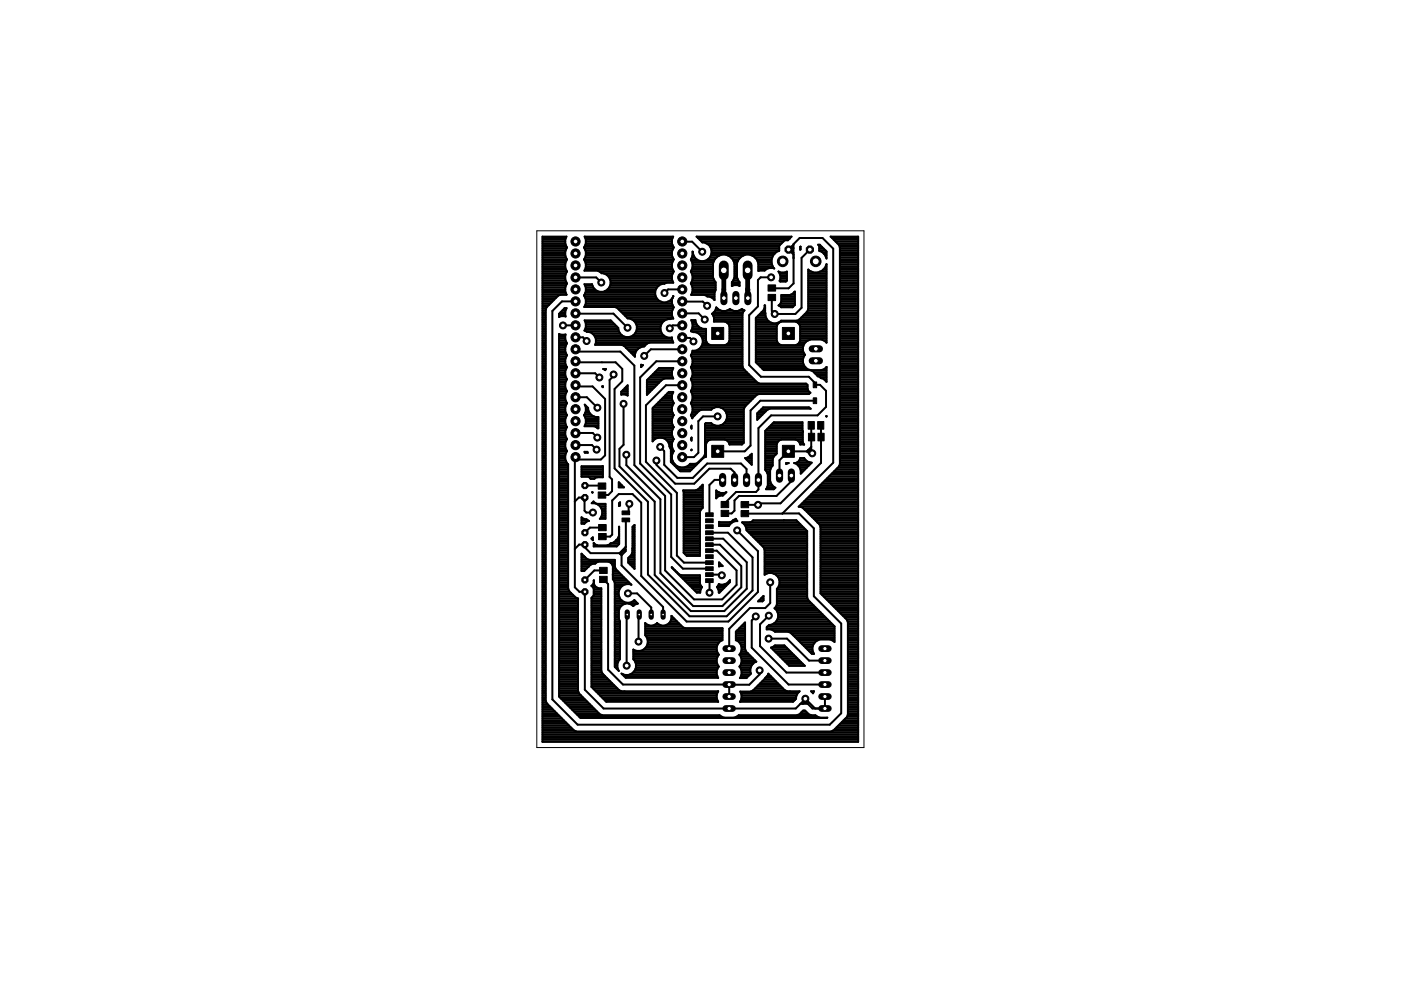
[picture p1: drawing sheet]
<svg xmlns="http://www.w3.org/2000/svg" width="297mm" height="210mm" viewBox="0 0 297 210" stroke-linecap="round" stroke-linejoin="round" font-family="sans-serif">
<g fill="#000" stroke="#000" stroke-width=".21">
<path d="M162.8 60.4h1.6v1.3h-1.6zM162.8 62.4h1.6v1.3h-1.6zM171.3 89.4h1.4v1.6h-1.4zM171.4 91.9h1.3v1.6h-1.3zM172.4 81h.7v1.2h-.7zM172.4 84.3h.7v1.3h-.7zM173.4 89.4h1.3v1.6h-1.3zM173.4 91.9h1.3v1.6h-1.3zM126.8 102.4h1.6v1.3h-1.6zM126.8 104.3h1.6v1.3h-1.6zM126.9 111.2h1.6v1.3h-1.6zM126.9 113.1h1.6v1.3h-1.6z"/>
<path d="M131.9 109.8h1.6v.8h-1.6zM131.9 108.3h1.6v.8h-1.6zM149.6 108.7h1.6v.8h-1.6zM149.6 110h1.6v.8h-1.6zM149.6 111.3h1.6v.8h-1.6zM149.6 112.5h1.6v.8h-1.6zM149.6 113.8h1.6v.8h-1.6zM149.6 115.1h1.6v.8h-1.6zM149.6 116.4h1.6v.8h-1.6zM149.6 117.6h1.6v.8h-1.6zM149.6 118.9h1.6v.8h-1.6zM152.9 106.3h1.6v1.3h-1.6z"/>
<path d="M152.9 108.2h1.6v1.3h-1.6zM157.1 108.2h1.6v1.4h-1.6zM157.1 106.3h1.6v1.4h-1.6zM127.1 120.3h1.6v1.3h-1.6zM127.1 122.2h1.6v1.3h-1.6zM149.6 120.2h1.6v.8h-1.6zM149.6 121.4h1.6v.8h-1.6zM149.6 122.7h1.6v.8h-1.6z"/>
<circle cx="171.7" cy="52.9" r=".83"/>
</g>
<g fill="none" stroke="#000" stroke-width=".42">
<path d="M115 50.5h5M115 56.8h4.9M115 55.3h5.1M115 58h5M115 59.8h5.1M115 59.5h4.9M115 59.1h4.8M115 58.7h4.8M115 58.3h4.9M115 57.6h5.2M115 57.2h5M115 56.5h4.8"/>
<path d="M115 56.1h4.8M115 55.7h4.9M115 55h5.2M115 54.6h5M115 54.2h4.8M115 53.8h4.8M115 53.5h4.8M115 53.1h4.9M115 52.7h5.1M115 52.3h5.1M115 52h5M115 51.6h4.8"/>
<path d="M115 51.2h4.8M115 50.8h4.8M119.8 51.6v-.8l.3-.6h-5.1v107.1h66.9v-107.1h-5.8l1.8 1.7M119.8 51.6l.4 .9a2.27 2.27 0 0 0 0 2.5M120.2 55a2.44 2.44 0 0 0 0 2.6M120.2 57.6a2.48 2.48 0 0 0 0 2.5l-.4 .8M122 58.8h4.4l1.1 1.1M123.8 52.5a2.23 2.23 0 0 1 .1 2.5M123.9 55h-.1a2.15 2.15 0 0 1 .1 2.4h2.8l.8 .5a1.99 1.99 0 0 1 2 1.9 1.99 1.99 0 0 1-1.8 2.1 1.99 1.99 0 0 1-2.2-1.6M123.9 52.5h-.1M123.9 55h18.9M123.9 52.3h18.9"/>
<path d="M124 52.7h18.7M124 55.3h18.7M124 57.2h18.7M124 54.6h18.6M124.1 50.5h18.5M124.1 52h18.5M124.1 53.1h18.5M124.1 55.7h18.4M124.2 56.8h18.3M124.2 54.2h18.3M124.2 51.6v-.8l-.2-.6h18.7l-.2 .6v.8M124.2 51.6l-.3 .9"/>
<path d="M124.2 56.5h18.3M124.2 56.1h18.3M124.2 53.8h18.3M124.2 53.5h18.3M124.2 51.6h18.3M124.2 51.2h18.3M124.2 50.8h18.3M127.1 57.6h15.7M128 58h14.7M128.7 58.3h13.8M129.1 58.7h13.4M129.3 59.1h13.2"/>
<path d="M129.4 59.5h13.2M129.5 59.8h13.2M142.5 51.6l.3 .9a2.23 2.23 0 0 0 0 2.5M142.8 55a2.36 2.36 0 0 0 0 2.6M142.8 57.6l-.3 .8v.9l.2 .6h-1.3l-.6 .3M144.7 51.2h2l2.2 2.2M146.5 57.6h4.7M146.5 55l.3-.8v-.9a2.36 2.36 0 0 0 1.7 2.1M146.5 55a2.44 2.44 0 0 1 0 2.6M146.5 57.6a2.48 2.48 0 0 1 0 2.5l.3 .8M146.5 55h1.2M146.6 59.8h5.1"/>
<path d="M146.6 55.3h4.8M146.6 57.2h4.6M146.7 58h4.5M146.7 54.6h.6M146.7 59.5h4.7M146.8 56.8h4.4M146.8 55.7h4.4M146.8 58.3h4.4M146.8 59.1h4.5M146.8 58.7h4.4M146.8 56.5h4.4M146.8 56.1h4.4"/>
<path d="M146.8 54.2h.3M146.8 53.8h.1M146.8 53.5h.1M148 50.5h19.5M148.4 50.8h18.7M148.7 51.2h17.4M149.7 51.6h16M150.1 55h1.5M150.3 52h15.1M150.5 54.6h1.4M150.6 52.3h14.6M150.7 54.2h1.8"/>
<path d="M150.7 52.7h14.5M150.8 53.8h13.4M150.9 53.5h13.7M150.9 53.1h14.3M151.5 55a2.28 2.28 0 0 1 3.9 0M151.5 55l-.3 .8v3l.5 1M151.7 59.8l-.2 3.8M154.4 54.2h3.2M155 54.6h2M155.2 59.8v.8l.4-.1h.8l.4 .1v-.8M155.2 59.8h1.6M155.3 55h1.3"/>
<path d="M155.4 55l.3 .8v3l-.5 1M155.4 59.5h1.1M155.5 55.3h1M155.6 59.1h.8M155.7 55.7h.6M155.7 56.8h.6M155.7 58h.6M155.7 58.7h.6M155.7 58.3h.6M155.7 57.6h.6M155.7 57.2h.6M155.7 56.5h.6"/>
<path d="M155.7 56.1h.6M156.6 55a2.28 2.28 0 0 1 3.8 0M156.6 55l-.3 .8v3l.5 1M159.5 54.2h4.4M160 54.6h3.7M160.4 55h3.2M160.4 55l.4 .8v1.6h1.3l1-.6M160.6 55.3h3M160.7 55.7h2.9M160.8 56.8h3.3M160.8 57.2h1.5M160.8 56.5h3.1"/>
<path d="M160.8 56.1h2.9M163.5 58.8h-2.2l-.6 .6v5.6l-1.9 1.8v10.6l2.5 2.5h10.2l1.3 1.3v.4h1.1l1.2 1.3v3.4l-1.8 1.8h-9.8l-2.7 2.7v13l-.5 .5h-4.2l-2.4 2.4v.3M163.6 54.9l.4-.8 .6-.7 .6-.2v-1.1l1.2-1.2h.6l.8-.7h-20.1l1.2 1.2a1.99 1.99 0 0 1 2 1.8 1.99 1.99 0 0 1-1.6 2.2M163.6 54.9v1l.6 1-.3-.1M165.1 57.6l.4 .2h.9l.4-.2v1.9l-.2 .2h-1.2l-.1-.1a1.78 1.78 0 0 0-.2-2zM165.1 57.6h.1M165.3 58h1.5M165.3 59.5h1.5M165.4 58.3h1.4M165.5 59.1h1.3M165.5 58.7h1.3M166.8 57.6h.1"/>
<path d="M167.2 52.9l1.1 1.1M167.2 52.9h.4l.2 .3M167.4 50.6h.1M167.5 52.6h.7M167.8 52.3v.9M167.8 53.2l.4 .4M168.2 54.7h.1M168.2 51.9l-1 1M169.7 52.3v.7zM169.7 52.7h.1M169.7 52.3h.1M171.4 58h3.8"/>
<path d="M171.4 59.8h3.8M171.4 59.5h3.8M171.4 59.1h3.8M171.4 58.7h3.8M171.4 58.3h3.8M171.4 57.6h.7M171.4 57.2h.1M171.7 52.9l-1.8 1.8v10.6l-1.3 1.3h-4.3l-.7-.6v-2.9M173.5 51.9h.3l1.4 1.4v1.5l-.3-.7-.6-.7-.6-.2v-1.1zM173.5 52h.4M173.7 53.1h1.3M173.7 52.7h.9"/>
<path d="M173.7 52.3h.6M173.8 57.6h1.4M174.3 53.5h.9M174.5 57.2h.7M174.7 53.8h.5M174.8 56.8h.4M175 54.2h.2M175 56.5h.2M175.2 54.6h.1M175.2 56.1h.1M176.4 50.5h5.5M176.8 50.8h5.1"/>
<path d="M177.2 51.2h4.7M177.5 51.6h4.4M177.9 51.9l.2 .6v45.9l-.2 .5-8.6 8.5 .9 .3 3.6 3.5 .2 .5v14.1l5.6 5.6 .2 .5v19.6l-.2 .5-2.9 2.9-.5 .2h-54l-.5-.2-5.8-5.8-.2-.5M177.9 52h4M178 52.3h3.9M178.1 56.8h3.8M178.1 55.3h3.8M178.1 58h3.8M178.1 59.8h3.8M178.1 59.5h3.8M178.1 59.1h3.8M178.1 58.7h3.8"/>
<path d="M178.1 58.3h3.8M178.1 57.6h3.8M178.1 57.2h3.8M178.1 56.5h3.8M178.1 56.1h3.8M178.1 55.7h3.8M178.1 55h3.8M178.1 54.6h3.8M178.1 54.2h3.8M178.1 53.8h3.8M178.1 53.5h3.8M178.1 53.1h3.8"/>
<path d="M178.1 52.7h3.8M115 63.9h2.1M115 66.6h.7M115 74.1h.7M115 70.3h.7M115 71.4h.7M115 65.1h1M115 77.4h.7M115 79.7h.7M115 79.3h.7M115 78.9h.7M115 78.5h.7"/>
<path d="M115 78.2h.7M115 77.8h.7M115 77.1h.7M115 76.7h.7M115 76.3h.7M115 75.9h.7M115 75.6h.7M115 75.2h.7M115 74.8h.7M115 74.4h.7M115 73.7h.7M115 73.3h.7"/>
<path d="M115 72.9h.7M115 72.6h.7M115 72.2h.7M115 71.8h.7M115 71.1h.7M115 70.7h.7M115 69.9h.7M115 69.6h.7M115 69.2h.7M115 68.8h.7M115 68.5h.7M115 68.1h.7"/>
<path d="M115 67.7h.7M115 67.3h.7M115 67h.7M115 66.2h.7M115 65.8h.7M115 65.4h.8M115 64.7h1.3M115 64.3h1.7M115 63.6h2.5M115 63.2h2.8M115 62.8h3.2M115 62.5h5.1"/>
<path d="M115 62.1h5M115 61.7h4.8M115 61.3h4.8M115 61h4.8M115 60.6h5M115 60.2h5.1M118.5 66.6h1.3M118.5 74.1h1.3M118.5 71.4h1.3M118.5 77.4h1.5M118.5 79.7h1.4M118.5 79.3h1.3"/>
<path d="M118.5 78.9h1.3M118.5 78.5h1.4M118.5 78.2h1.6M118.5 77.8h1.7M118.5 77.1h1.3M118.5 76.7h1.3M118.5 76.3h1.3M118.5 75.9h1.4M118.5 75.6h1.6M118.5 75.2h1.6M118.5 74.8h1.5M118.5 74.4h1.3"/>
<path d="M118.5 73.7h1.3M118.5 73.3h1.5M118.5 72.9h1.6M118.5 72.6h1.6M118.5 72.2h1.4M118.5 71.8h1.3M118.5 71.1h1.3M118.5 67h1.4M118.9 66.2h.9M119.2 65.8h.7M119.6 65.4h.5M119.7 65.3h.4l-.3 .7 .1 1.1-.9-.1-.5 .2v-.7z"/>
<path d="M119.8 60.9v.9l.3 .7h-1.2l-.6 .2-2.4 2.4-.2 .6v82.9M119.8 71.1v.9l.4 .8a2.44 2.44 0 0 0 0 2.6l-.4 .8v.8M119.8 71.1l.1-.2-.9 .1-.5-.2v76.9l4.6 4.5 52.3-.1h-1.6l-.9-.5h-.9l-.6-.2-.7-.8h-.4l-.8 .8-.5 .2h-12.4l-.9 .5h-2.2l-.9-.5h-24.9l-.5-.2-4.4-4.4-.2-.5v-19.6M119.8 77l.4 .8M120.2 77.8v.1a2.44 2.44 0 0 0 0 2.6 2.24 2.24 0 0 0 0 2.5l-.4 .8M122 63.9h-2.9l-2 2v82.4l5.4 5.3h53.4l2.5-2.4v-19l-5.8-5.8v-14.4l-3.2-3.1h-3.5M122 76.6l.2 .2h8.3l1.4 1.4v2.6l-1.6 1.7v16.8l7.1 7.1v15.4l8.8 8.9h7.9l5.5-5.5v-7l-5.3-5.3h-3.9M122 74.1l.5 .4h9l3 3v21.1l6.5 6.5v15.8l6.2 6.2h5.9l3.1-3.1v-3.1l-4.2-4.1h-1.6M122 69h-2.6M122 79.1h4.2l.9 .9M122 71.5h1.6l.8 .8M122 66.4l8.1 .1 3 3"/>
<path d="M123.8 62.6l.1 .1M123.9 62.7l.3 .8v.8M123.9 62.8h15.1M123.9 62.5h15M124 69.9h7.1M124 68.1h5.6M124.1 64.7h18.5M124.1 60.6h1.5M124.1 62.1h14.8M124.1 63.2h15.1M124.1 69.6h7M124.2 68.5h5.8"/>
<path d="M124.2 63.9h15.9M124.2 60.9v.9l-.4 .8M124.2 64.3l-.3 .8h18.9M124.2 69.2h6.5M124.2 68.8h6.2M124.2 64.3h18.3M124.2 63.6h15.4M124.2 61.7h2.5M124.2 61.3h1.9M124.2 61h1.6M124.4 70.3h.1M124.4 70.3l-.5-.2 .3-.7v-.8l-.2-.7h5.5l1.6 1.6a1.93 1.93 0 0 0 1.6 2"/>
<path d="M125.5 60.3h-1.6l.3 .6M125.5 60.3h.1M125.6 70.7h5.9M125.9 71.1h5.9M126.2 71.4h15.1M126.2 72.9h10.9M126.3 71.8h16.2M126.3 72.6h16.4M126.3 72.2h16.3M127.9 78.2h.6l-.2 .3zM128.2 61.7h10.7M128.8 61.3h10.3"/>
<path d="M129.2 61h10.1M129.3 60.6h10.4M129.5 60.2h10.9M130.1 79.4v.3l-.9 .9v20.5l.6 .5v2.5l-.8 .8h-1.3M130.3 65.1l.6 .2 2.2 2.2a1.98 1.98 0 0 1 2 1.8 1.98 1.98 0 0 1-1.7 2.2M131 65.4h11.7M131.3 70.3h-6.9M131.4 65.8h11.2M131.8 66.2h10.7M132.1 66.6h10.4M132.3 73.3h4.4M132.5 67h10"/>
<path d="M132.7 73.7h3M132.9 67.3h9.8M133.1 74.1h2.1M133.4 74.4h1.5M133.8 74.8h.9M133.9 67.7h7.6M134.2 75.2h.4M134.3 71.1h6.4M134.4 68.1h6.4M134.6 75.6h.1M134.6 70.7h5.7M134.7 68.5h5.7"/>
<path d="M134.8 70.3h5.4M134.9 68.8h5.3M135 69.9h5M135 69.6h5M135 69.2h5.1M135.9 77.4h.4l-.4 .4M135.9 77.8h.1M136.2 77.4l-.3-.1v.5M138.1 79.7h4.4M138.5 79.3h4M138.8 78.9h3.7M139.2 78.5h3.3"/>
<path d="M139.6 78.2h3.1M140.8 60.2h.1M140.8 60.2a1.99 1.99 0 0 0-1.5 3.1 1.99 1.99 0 0 0 3.4-.5M141.6 63.9h.9M142.2 63.6h.3M142.5 64.3l.3 .9a2.19 2.19 0 0 0-.1 2.4h-.4a2.03 2.03 0 0 0-2.3 2 2.03 2.03 0 0 0 2.5 1.9l.2 1.1h-5l-.5 .3-.7 .6a1.9 1.9 0 0 0-1.9 2.1l-2.3-2.3-.5-.2h-5.6a1.96 1.96 0 0 0-1.4-2.8M142.6 63.2h.1M142.7 62.8h.1M142.7 62.8l-.2 .7v.8M144.5 69.1l.2-.1h-2.1l-.6 .6M144.7 63.9h4.3l.9 .9M144.7 66.4h3.4l1.3 1.4"/>
<path d="M144.7 61.4h-3.1l-.7 .7M144.7 71.5l.1 .1h1.5l.7 .8M144.7 76.6h-5.6l-3.4 3.4v18.3l6.6 6.6v13.2l2.5 2.5h5.6M144.7 74.1h-6.7l-1.4 1.4M146.5 77.8v.1a2.44 2.44 0 0 1 0 2.6 2.24 2.24 0 0 1 0 2.5l.3 .8M146.5 77.8h11M146.5 60.2h5.2M146.6 75.2h10.8M146.6 75.6h10.8M146.6 62.5h4.9M146.6 78.2h11M146.6 69.9h3.1"/>
<path d="M146.6 68.1h.8M146.7 77.4h10.7M146.7 60.6h5M146.7 74.8h10.7M146.7 62.1h4.8M146.7 75.9h10.7M146.8 70.3h2.9M146.8 78.5h11.2M146.8 69.6h1.9M146.8 79.7h12.3M146.8 68.5h.8M146.8 60.9v.9l-.3 .7h2.8l1.7 .7 .5 .4"/>
<path d="M146.8 77l-.3 .8M146.8 79.3h11.9M146.8 78.9h11.6M146.8 77.1h10.6M146.8 76.7h10.6M146.8 76.3h10.6M146.8 74.4h10.6M146.8 69.2h1.3M146.8 68.8h.9M146.8 61.7h4.8M146.8 61.3h4.9M146.8 61h4.9"/>
<path d="M148.1 70.7h1.6M148.1 74.1h9.3M148.1 74.1l-.7 .3h-.6l-.3 .9 .3 .9v.8M148.5 71.1h1.2M148.5 73.7h8.9M148.8 71.4h.9M148.8 73.3h8.6M148.9 71.8h.8M148.9 72.9h1.3M149 72.6h.8M149 72.2h.7M149.7 72.2v-2.5a1.94 1.94 0 0 1-2.3-1.8h-.8l.2 .7v.8l-.3 .8 .5 .2a1.98 1.98 0 0 1 2 1.4 1.98 1.98 0 0 1-.9 2.3"/>
<path d="M149.7 72.2l.5 .8 .5 .2h3l.4-.2 .6-.8M149.9 62.8h1.6M151 66.6h6.4M151.1 63.2h.4M151.2 67h6.2M151.3 66.2h6.2M151.4 68.1h6M151.4 67.7h6M151.4 67.3h6M151.4 63.6h.1M151.6 65.8h1.2M151.8 65.4h.4"/>
<path d="M154.2 65.8h1.1M154.2 72.9h3.2M154.2 68.5h3.2M154.5 72.6h2.9M154.5 68.8h2.9M154.7 70.3h2.7M154.7 71.4h2.7M154.7 69.2v3M154.7 72.2h2.7M154.7 71.8h2.7M154.7 71.1h2.7M154.7 70.7h2.7"/>
<path d="M154.7 69.9h2.7M154.7 69.6h2.7M154.7 69.2h2.7M155.2 60.6h.1M155.2 60.2h1.6M156.7 65.8h1.1M156.7 60.6h.1M157.4 66.5v11.2l.2 .5 2.9 2.9 .5 .2h9.9l.3 .3v.8l.2 .5 .4 .4-.3 .2h-10.6l-.5 .3-2.5 2.4-.2 .6v7.1l-.4 .4h-2.6a1.21 1.21 0 0 0-1-1.1h-3l-.5 .2-.5 .8v2.6M157.4 66.5l.4-.7-.5-.3a1.9 1.9 0 0 1-2.6 0 1.95 1.95 0 0 1-2.8-.3 1.89 1.89 0 0 1-.9 1.3 1.86 1.86 0 0 1 .4 1.7h2.3l.4 .2 .6 .8M160.3 74.1h9.9M160.3 70.3h4.4M160.3 71.4h4.4"/>
<path d="M160.3 76.7h9.9M160.3 76.3h9.9M160.3 75.9h10M160.3 75.6h10.2M160.3 75.2h10.3M160.3 74.8h10.1M160.3 74.4h10M160.3 73.7h9.9M160.3 73.3h10M160.3 72.9h4.8M160.3 72.6h4.5M160.3 72.2h4.4"/>
<path d="M160.3 71.8h4.4M160.3 71.1h4.4M160.3 70.7h4.4M160.3 69.9h4.4M160.3 69.6h4.4M160.3 69.2h4.4M160.3 68.8h4.5M160.3 68.5h3.3M160.3 68.1h2.7M160.3 67.7h2.3M160.3 67.3h2.1M160.5 77.1h9.8"/>
<path d="M160.7 67h1.6M160.9 77.4h9.6M161.1 66.6h1.2M161.2 77.8h9.5M161.5 66.2h.7M161.6 78.2h9.5M161.8 65.8h.4M162 65.4h.2M162.1 65.1h.1M162.3 67l-.2-2.3-.2 1.1-1.6 1.6v9.4l1.6 1.7h9.9l.5 .2 1.1 1.1M162.3 67l.3 .7M162.6 67.7a1.95 1.95 0 0 0 3 .3h3.3l.5-.2 1.8-1.7 .2-.6v-8.4a2.32 2.32 0 0 0 3.8-1.1v16.7l-.3-.4-.8-.3h-2.3a1.98 1.98 0 0 0-1.1 3.2 1.99 1.99 0 0 0 .4 3"/>
<path d="M163.6 61.1h3.6l1.1-1-.1-8.3 1.3-1.3h4.9l2.3 2.2v45.4l-10.8 10.8M164.7 72.2l.5 .8 .5 .2h3l.4-.2 .6-.8M164.7 69.2v3M164.7 69.2l.5-.8 .5-.2h3l.4 .2 .6 .8M164.8 68.5h.3M165.2 64.7h3.3M165.5 64.3h3M165.5 68.1h9.7M165.5 65.1h2.6M165.7 63.9h2.8M165.7 62.5h1.8l.5-.2 .5-.5v2.9l-.5 .5h-2.4l-.5-.4 .4-.4 .2-.4zM165.7 63.6h2.8"/>
<path d="M165.7 63.2h2.8M165.7 62.8h2.8M167.7 62.5h.8M168.3 62.1h.2M168.4 61.9v.1M169.2 68.5h6M169.2 72.9h1.3M169.5 72.6h1.3M169.5 68.8h5.7M169.5 67.7h5.7M169.7 69.2v3M169.7 70.3h5.5"/>
<path d="M169.7 71.4h5.5M169.7 72.2h1.6M169.7 71.8h5.5M169.7 71.1h5.5M169.7 70.7h5.5M169.7 69.9h5.5M169.7 69.6h5.5M169.7 69.2h5.5M169.9 67.3h5.3M170.3 67h4.9M170.6 66.6h4.6M171 66.2h4.2"/>
<path d="M171.1 78.2l.7 .3h2.3l.8-.3M171.3 65.8h3.9M171.4 63.9h3.8M171.4 65.1h3.8M171.4 65.4h3.8M171.4 64.7h3.8M171.4 64.3h3.8M171.4 63.6h3.8M171.4 63.2h3.8M171.4 62.8h3.8M171.4 62.5h3.8M171.4 62.1h3.8"/>
<path d="M171.4 61.7h3.8M171.4 61.3h3.8M171.4 61h3.8M171.4 60.6h3.8M171.4 60.2h3.8M172 78.5h3.2M172.6 78.9h2.6M172.9 79.3h2.3M173.3 79.7h1.9M174.6 72.2h.6M174.9 78.2h.3M175.1 72.6h.1"/>
<path d="M175.2 77.8v3.2l-.5-.6-1.3-.6M175.2 77.8h.1M175.2 77.8l-.3 .4M178.1 63.9h3.8M178.1 66.6h3.8M178.1 74.1h3.8M178.1 70.3h3.8M178.1 71.4h3.8M178.1 65.1h3.8M178.1 77.4h3.8M178.1 79.7h3.8M178.1 79.3h3.8"/>
<path d="M178.1 78.9h3.8M178.1 78.5h3.8M178.1 78.2h3.8M178.1 77.8h3.8M178.1 77.1h3.8M178.1 76.7h3.8M178.1 76.3h3.8M178.1 75.9h3.8M178.1 75.6h3.8M178.1 75.2h3.8M178.1 74.8h3.8M178.1 74.4h3.8"/>
<path d="M178.1 73.7h3.8M178.1 73.3h3.8M178.1 72.9h3.8M178.1 72.6h3.8M178.1 72.2h3.8M178.1 71.8h3.8M178.1 71.1h3.8M178.1 70.7h3.8M178.1 69.9h3.8M178.1 69.6h3.8M178.1 69.2h3.8M178.1 68.8h3.8"/>
<path d="M178.1 68.5h3.8M178.1 68.1h3.8M178.1 67.7h3.8M178.1 67.3h3.8M178.1 67h3.8M178.1 66.2h3.8M178.1 65.8h3.8M178.1 65.4h3.8M178.1 64.7h3.8M178.1 64.3h3.8M178.1 63.6h3.8M178.1 63.2h3.8"/>
<path d="M178.1 62.8h3.8M178.1 62.5h3.8M178.1 62.1h3.8M178.1 61.7h3.8M178.1 61.3h3.8M178.1 61h3.8M178.1 60.6h3.8M178.1 60.2h3.8M115 81.9h.7M115 88.3h.7M115 81.6h.7M115 95.8h.7"/>
<path d="M115 99.9h.7M115 92.8h.7M115 86.4h.7M115 99.5h.7M115 99.2h.7M115 98.8h.7M115 98.4h.7M115 98h.7M115 97.7h.7M115 97.3h.7M115 96.9h.7M115 96.5h.7"/>
<path d="M115 96.2h.7M115 95.4h.7M115 95h.7M115 94.7h.7M115 94.3h.7M115 93.9h.7M115 93.5h.7M115 93.2h.7M115 92.4h.7M115 92h.7M115 91.7h.7M115 91.3h.7"/>
<path d="M115 90.9h.7M115 90.6h.7M115 90.2h.7M115 89.8h.7M115 89.4h.7M115 89h.7M115 88.7h.7M115 87.9h.7M115 87.5h.7M115 87.2h.7M115 86.8h.7M115 86h.7"/>
<path d="M115 85.7h.7M115 85.3h.7M115 84.9h.7M115 84.6h.7M115 84.2h.7M115 83.8h.7M115 83.4h.7M115 83.1h.7M115 82.7h.7M115 82.3h.7M115 81.2h.7M115 80.8h.7"/>
<path d="M115 80.4h.7M115 80.1h.7M118.5 81.9h1.3M118.5 88.3h1.6M118.5 81.6h1.3M118.5 95.8h1.6M118.5 99.9h2M118.5 92.8h1.6M118.5 86.4h1.3M118.5 99.5h2M118.5 99.2h2M118.5 98.8h2"/>
<path d="M118.5 98.4h1.9M118.5 98h1.6M118.5 97.7h1.5M118.5 97.3h1.3M118.5 96.9h1.3M118.5 96.5h1.3M118.5 96.2h1.5M118.5 95.4h1.6M118.5 95h1.4M118.5 94.7h1.3M118.5 94.3h1.3M118.5 93.9h1.3"/>
<path d="M118.5 93.5h1.5M118.5 93.2h1.7M118.5 92.4h1.4M118.5 92h1.3M118.5 91.7h1.3M118.5 91.3h1.4M118.5 90.9h1.5M118.5 90.6h1.7M118.5 90.2h1.5M118.5 89.8h1.4M118.5 89.4h1.3M118.5 89h1.3"/>
<path d="M118.5 88.7h1.4M118.5 87.9h1.6M118.5 87.5h1.5M118.5 87.2h1.3M118.5 86.8h1.3M118.5 86h1.5M118.5 85.7h1.6M118.5 85.3h1.6M118.5 84.9h1.5M118.5 84.6h1.3M118.5 84.2h1.3M118.5 83.8h1.3"/>
<path d="M118.5 83.4h1.5M118.5 83.1h1.6M118.5 82.7h1.6M118.5 82.3h1.4M118.5 81.2h1.4M118.5 80.8h1.5M118.5 80.4h1.7M118.5 80.1h1.5M119.8 93.9v.9l.4 .9a2.14 2.14 0 0 0 .3 2.7v26.4a4.8 4.8 0 0 0 2.1 2.1M119.8 83.8v.8l.4 .9a2.19 2.19 0 0 0 0 2.5 2.22 2.22 0 0 0 0 2.5M120.2 90.5v.1a2.19 2.19 0 0 0 0 2.5M120.2 93.1l-.4 .8"/>
<path d="M122 81.7l.3 .2h3.3l2.7 2.7v11.9l-.9 .9h-5.4v-.5l-.1 .1v27.5l1 1h1.1v20.7l4 4h40.7l2.1-2M122 94.4h3.5l1 .9M122 91.8h3.7l.9 1M122 84.2h2.4l2.3 2.2M123.3 98.8h4.5v2.4h-1.2l-.6 .3h-.8l-.4-.4h-1.5zM123.3 99.9h4.5M123.3 99.5h4.5M123.3 99.2h4.5M123.8 88l.1 .1M123.9 95.8h.6l.1 .2h-.6zM123.9 87.9h1.4M124 88.3h2"/>
<path d="M124 90.2h2.9M124.1 87.5h.9M124.1 86h.1M124.1 88.7h2.8M124.2 89.8h2.7M124.2 86.4h.4M124.2 89.4h2.7M124.2 89h2.7M124.2 87.2h.6M124.2 86.8h.5M124.7 86.8v-.3l-.7-.7a2.09 2.09 0 0 1-.2 2.2M124.7 86.8l.3 .8"/>
<path d="M125 87.6l.5 .5 .8 .3h.6v2.4l-.9-.4h-2.1l.3-.7v-.8l-.3-.8M126.3 90.6h.6M127.7 81.9h.1v.2zM127.7 81.9h.1M131.7 83.4h1.4M131.7 83.1h1.4M132.1 82.7h1M132.2 85.6v8.7l-.9 .9v3.7l7.5 7.5v15.5l7.7 7.7h7.1l4.7-4.8v-5.6l-5-5h-2.9M132.5 82.3h.6M132.8 96.4v2.2l7.2 7.3v15.6l7 7h6.2l4-4v-4.5l-4.6-4.5h-2.2M132.8 81.9h.3M132.9 83.8h.2"/>
<path d="M133.1 81.7v2.2l-.5-.2h-.9v-.6zM137.2 81.9h1.8M137.2 81.6h2.1M137.2 80.6l2.5-2.6h3l-.2 .7v.9l.2 .7h-1.8l-.5 .2-3.2 3.2zM137.2 83.4h.3M137.2 83.1h.6M137.2 82.7h1M137.2 82.3h1.4M137.2 81.2h2.5M137.2 80.8h2.9M137.3 80.4h3.2M137.7 80.1h5"/>
<path d="M138.4 88.3h4.3M138.4 92.8h4.3M138.4 93.5h.1M138.4 93.2h.4M138.4 92.4h4.1M138.4 92h4.1M138.4 91.7h4.1M138.4 91.3h4.1M138.4 90.9h4.3M138.4 90.6h4.4M138.4 90.2h4.3M138.4 89.8h4.1"/>
<path d="M138.4 89.4h4.1M138.4 89h4.1M138.4 88.7h4.2M138.4 87.9h4.4M138.4 87.5h4.2M138.4 87.2h4.1M138.4 86.8h4.1M138.5 86.4h4M138.9 86h3.7M139.2 97.6v1l4 4h4l3.2-3.2h4.5l.8 .8v1.6M139.2 85.7h3.5M139.6 92.8l-.7 .3-.5 .5"/>
<path d="M139.6 85.3h3.1M140 94.8l.8 .8v3l2.8 2.7h3.3l3-3h7.2l1.2 1.1v2.4M140 84.9h2.6M140.4 92.8a2.14 2.14 0 0 1 1.6 2l.2 .5v2.7l2 1.9M140.4 84.6h2.1M140.7 84.2h1.8M141.1 83.8h1.4M141.2 93.2h1.6M141.5 83.4h1.1M141.5 93.5h1.1M141.8 93.9h.7M141.9 94.3h.6"/>
<path d="M141.9 94.7h.6M142.1 95h.5M142.2 95.8h.6M142.2 97.7h.4M142.2 97.3h.3M142.2 96.9h.3M142.2 96.5h.3M142.2 96.2h.4M142.2 95.4h.5M142.3 98h.4M142.5 83.8v.8l.3 .9a2.33 2.33 0 0 0 0 2.6l-.3 .8v.8l.3 .8M142.5 83.8l.2-.7h-.9l-3.4 3.4v7.1"/>
<path d="M142.7 98.4h.4M142.8 90.5v.1a2.33 2.33 0 0 0 0 2.5M142.8 93.1l-.3 .8M143.1 98.8h.3M143.4 99.2h3.6M143.8 99.5h2.9M144.7 81.7h-3.5l-4.3 4.2v12l6.6 6.6v13.3l1.5 1.5h5.4M145.9 98.8h1.5M146.3 98.4h1.5M146.5 90.6h.1M146.5 80.4h13.4M146.5 93.2h.1"/>
<path d="M146.5 87.9h.9M146.5 83.1h25.1M146.6 85.7h11.9M146.6 85.3h12.3M146.6 88.3h.4M146.6 95.4h.1M146.6 82.7h24.7M146.6 90.2v.7l-.1-.3zM146.6 92.8v.6l-.1-.3zM146.6 95.3v.2zM146.6 92.8h.1M146.6 80.1h12.9"/>
<path d="M146.7 80.8h13.5M146.7 87.5h1.1M146.7 83.4h24.9M146.7 86h11.4M146.7 84.9h12.5M146.8 88.7h.1M146.8 82.3h24.4M146.8 81.2h13.9M146.8 81.9h24.4M146.8 81.6h24.4M146.8 83.8v.8l-.3 .9a2.19 2.19 0 0 1 0 2.5l.3 .7M146.8 86.4h4.7"/>
<path d="M146.8 87.2h1.4M146.8 86.8h4.1M146.8 84.6h12.8M146.8 84.2h13.2M146.8 83.8h13.6M148 98h.2M148.4 97.7h.1M148.8 97.3h.1M149.2 96.9h.3M149.4 96.5h.3M149.5 95.8h.2M149.5 92.8h8.2"/>
<path d="M149.5 96.2h.2M149.5 95.4h.2M149.5 95h.2M149.5 94.7h.2M149.5 94.3h.2M149.5 93.9h.3M149.5 93.5h.6M149.5 93.2h8.2M149.5 92.4h8.2M149.5 92h8.2M149.5 91.7h8.2M149.5 91.3h8.2"/>
<path d="M149.5 90.9h8.2M149.5 90.6h8.2M149.5 90.2h2M149.6 89.8h1.3M149.7 96.8h.1M149.7 96.8l-.6 .3-2.8 2.8h-2.1M152.1 88.3h-3l-1 1v6.7l-1 .9h-2.4M152.8 90.2h4.9M152.8 86.4h5M153.4 89.8h4.3M153.4 86.8h4.3M153.8 89.4h3.9"/>
<path d="M153.8 89.4a1.95 1.95 0 0 1-3 .3h-1.2l-.1 .2v6.4a4.8 4.8 0 0 1-2.1 2h-1.1a2.23 2.23 0 0 1-3 .3 2.23 2.23 0 0 1-.5-3l-.3-.8v-.9M153.8 87.2l.3 .7v.8M153.8 87.2a1.95 1.95 0 0 0-3-.3h-2l-.5 .2-1.5 1.6M153.8 87.2h3.9M154 89h3.7M154 87.5h3.7M154.1 88.3h3.6M154.1 88.7l-.3 .7M154.1 88.7h3.6M154.1 87.9h3.6M154.3 93.5h3.4M154.6 93.9h3.1"/>
<path d="M158 97.1a1.69 1.69 0 0 0 1.4-.9v2.4zM158.1 97.3h1.3M158.5 97.7h.9M158.7 96.9h.7M158.9 98h.5M159.1 96.5h.3M159.1 96.5h.1M159.3 98.4h.1M160.5 88.3h.8M160.5 88.7h.4M160.5 87.9h1.1M160.6 87.5h1.4"/>
<path d="M161 87.2h1.4M161.4 86.8h1.5M161.8 86.4h9.8M161.8 86.4l-1.3 1.2v1.4l2.2-2.1 .5-.2h8.7l-.4-.3M162.2 95.8h2.5M162.2 92.8h8M162.2 99.5h1.1M162.2 99.2h1.3M162.2 98.8h1.6M162.2 98.4h1.6M162.2 98h1.6M162.2 97.7h1.6"/>
<path d="M162.2 97.3h1.7M162.2 96.9h1.8M162.2 96.5h2.1M162.2 96.2h2.5M162.2 95.4h2.5M162.2 95h2.5M162.2 94.7h2.5M162.2 94.3h2.5M162.2 93.9h2.6M162.2 93.5h2.8M162.2 93.2h8M162.2 92.4h8"/>
<path d="M162.2 92h8M162.2 91.7h8M162.3 91.3h7.9M162.5 99.9l.3 .7v2.3l-.3 .8M162.5 99.9h.8M162.7 90.9h7.4M163 90.6h7.1M163.4 90.2h6.7M163.8 89.8h6.3M164.5 96.4h.1M164.7 96.2v-2l.5-.8 .5-.2h3a1.22 1.22 0 0 1 1 1.1h.8l-.3-.6-.1-4.2h-6l-1.9 1.9v8.2l.3 .3M164.7 96.2l-.6 .6-.3 .5v1.4l-.5 1v2.3l.3 .7 .8 .7-.4 .3h-1.6h.1"/>
<path d="M166.7 98.2h.5l-.5 .2zM166.7 98.2h.1M168.4 98.2a1.19 1.19 0 0 0 1.3-1.1h.8a1.75 1.75 0 0 0 1.6 1l-2.3 2.3a1.93 1.93 0 0 0-1.4-2.2zM168.9 98.4h2.9M169 98h2.7M169.3 93.5h.9M169.3 98.8h2.1M169.4 97.7h1.6M169.5 93.9h.8M169.6 99.2h1.4M169.6 97.3h1M169.7 99.5h1"/>
<path d="M169.8 99.9h.5M171.1 95.7h-3.9l-1.9 1.9v3.2M171.1 95.7l.1 .1M171.2 95.8l.3 .3h.7M171.3 95.4h.7M172 90.2v5.7l-.8-.1M172 92.6l.1 .1M172 94.8l-.9 .9M172.8 85h-11.6l-2.1 2v7.5l-1.2 1.2h-5.7M173.9 80.1h1.3M174 90.2l.1 7.9-8.6 8.6h-4.5l-.3 .3h-2.8M174.7 80.4h.5"/>
<path d="M175.1 80.8h.1M175.2 88.3v-.1zM175.2 88.3h.1M176.9 99.9h5M177.2 99.5h4.7M177.6 99.2h4.3M177.9 98.8h4M178.1 81.9h3.8M178.1 88.3h3.8M178.1 81.6h3.8M178.1 95.8h3.8M178.1 92.8h3.8"/>
<path d="M178.1 86.4h3.8M178.1 98.4h3.8M178.1 98h3.8M178.1 97.7h3.8M178.1 97.3h3.8M178.1 96.9h3.8M178.1 96.5h3.8M178.1 96.2h3.8M178.1 95.4h3.8M178.1 95h3.8M178.1 94.7h3.8M178.1 94.3h3.8"/>
<path d="M178.1 93.9h3.8M178.1 93.5h3.8M178.1 93.2h3.8M178.1 92.4h3.8M178.1 92h3.8M178.1 91.7h3.8M178.1 91.3h3.8M178.1 90.9h3.8M178.1 90.6h3.8M178.1 90.2h3.8M178.1 89.8h3.8M178.1 89.4h3.8"/>
<path d="M178.1 89h3.8M178.1 88.7h3.8M178.1 87.9h3.8M178.1 87.5h3.8M178.1 87.2h3.8M178.1 86.8h3.8M178.1 86h3.8M178.1 85.7h3.8M178.1 85.3h3.8M178.1 84.9h3.8M178.1 84.6h3.8M178.1 84.2h3.8"/>
<path d="M178.1 83.8h3.8M178.1 83.4h3.8M178.1 83.1h3.8M178.1 82.7h3.8M178.1 82.3h3.8M178.1 81.2h3.8M178.1 80.8h3.8M178.1 80.4h3.8M178.1 80.1h3.8M115 101.8h.7M115 107h.7M115 116.8h.7"/>
<path d="M115 113.8h.7M115 105.2h.7M115 108.9h.7M115 111.5h.7M115 110.8h.7M115 115.6h.7M115 117.9h.7M115 119.8h.7M115 119.4h.7M115 119h.7M115 118.6h.7M115 118.3h.7"/>
<path d="M115 117.5h.7M115 117.1h.7M115 116.4h.7M115 116h.7M115 115.3h.7M115 114.9h.7M115 114.5h.7M115 114.1h.7M115 113.4h.7M115 113h.7M115 112.6h.7M115 112.3h.7"/>
<path d="M115 111.9h.7M115 111.1h.7M115 110.4h.7M115 110h.7M115 109.6h.7M115 109.3h.7M115 108.5h.7M115 108.1h.7M115 107.8h.7M115 107.4h.7M115 106.6h.7M115 106.3h.7"/>
<path d="M115 105.9h.7M115 105.5h.7M115 104.8h.7M115 104.4h.7M115 104h.7M115 103.7h.7M115 103.3h.7M115 102.9h.7M115 102.5h.7M115 102.2h.7M115 101.4h.7M115 101h.7"/>
<path d="M115 100.6h.7M115 100.3h.7M118.5 101.8h2M118.5 107h2M118.5 116.8h2M118.5 113.8h2M118.5 105.2h2M118.5 108.9h2M118.5 111.5h2M118.5 110.8h2M118.5 115.6h2M118.5 117.9h2"/>
<path d="M118.5 119.8h2M118.5 119.4h2M118.5 119h2M118.5 118.6h2M118.5 118.3h2M118.5 117.5h2M118.5 117.1h2M118.5 116.4h2M118.5 116h2M118.5 115.3h2M118.5 114.9h2M118.5 114.5h2"/>
<path d="M118.5 114.1h2M118.5 113.4h2M118.5 113h2M118.5 112.6h2M118.5 112.3h2M118.5 111.9h2M118.5 111.1h2M118.5 110.4h2M118.5 110h2M118.5 109.6h2M118.5 109.3h2M118.5 108.5h2"/>
<path d="M118.5 108.1h2M118.5 107.8h2M118.5 107.4h2M118.5 106.6h2M118.5 106.3h2M118.5 105.9h2M118.5 105.5h2M118.5 104.8h2M118.5 104.4h2M118.5 104h2M118.5 103.7h2M118.5 103.3h2"/>
<path d="M118.5 102.9h2M118.5 102.5h2M118.5 102.2h2M118.5 101.4h2M118.5 101h2M118.5 100.6h2M118.5 100.3h2M121.9 116.4l.9-.9h1.2v.6l1.2 1.2h6.1M121.9 106.3l.8-.8h1.3l-.1 2.8 .4 .4h1.4M123.3 110.8h.9M123.3 109.7l1.6 .7-.6 .3-.4 .4h-.6zM123.3 117.9h.5"/>
<path d="M123.3 119.8h1.9M123.3 119.4h3M123.3 119h7.1M123.3 118.6h1.4M123.3 118.3h.9M123.3 117.5h.1M123.3 110.4h1.4M123.3 110h.6M123.3 101h4.5M123.3 100.6h4.5M123.3 100.3h4.5M123.3 105.5l.6 .8"/>
<path d="M124 103l3.6 .1M125.1 101.4h1M125.2 119.7l-1.3 1.4h-.6v-3.7l1.1 1.1 .5 .2h5.5v1.5l.2 .5 3.3 3.3a1.98 1.98 0 0 0-2.7 2.2 1.98 1.98 0 0 0 3.3 1l.7 .8-.9 .5a1.76 1.76 0 0 0-2.8 .2M125.2 119.7l1-.2 .7-.4h2.1l.4 .2 .5 .8v2.8l.4 .6v17.9l.9 .8a1.89 1.89 0 0 1 .2-2.4v-8l-.2-.6v-1.8l.3-.7M125.4 114.2l.3-.3v.6zM125.5 114.1h.2M125.5 106.6h.7M125.5 104.4l.1 .1zM125.6 104.4h.1M125.7 114.5h.1M125.9 115.6h5.1M125.9 115.3h.1"/>
<path d="M126.2 106.6l-.4-.3-.3 .4h.6l.7 .3M126.2 106.6l.4 .2h1.8v3.2h-1.2a1.96 1.96 0 0 0-.4-3M126.7 115.6l-.5-.1-.3-.4v.8h4.8l.6-.5-.1-3.7v1.9a2.54 2.54 0 0 1-1.7 1.6l-.7 .4M126.9 107h1.5M127.2 107.4h1.2M127.4 109.6h1M127.5 107.8h.9M127.6 109.3h.8M127.6 108.1h.8M127.7 104.9l-.1 .1M127.7 108.9h.7M127.7 108.5h.7"/>
<path d="M127.7 111.9h-2.6l-1.1 1M129.4 115.3h1.9M129.5 119.4h.9M129.8 119.8h.6M130.3 114.9h1M130.6 114.5h.7M131 114.1h.3M131.2 113.8h.1M131.2 102.2l1.1 1.1h-1.1zM131.2 103.3h1M131.2 102.9h.7M131.2 102.5h.3"/>
<path d="M131.2 107h.3M131.2 113.4h.1M131.2 113h.1M131.2 112.6h.1M131.2 112.3h.1M131.2 111.9h.1M131.3 106.6h.2M131.3 117.3l.2 .2M131.5 106.5v.7l-.3 .1v-.6zM131.5 117.5l.3 .2M131.8 117.7v2.2l8.8 8.8v1.6M132.7 116.5h-.3l-.9 1"/>
<path d="M132.7 110.2v6.7l-.9 .8M132.7 115.9l-1.4 1.4M133.2 119h1.3M133.2 118.6h1.3M133.3 118.3h1.2M133.3 119.4h1.2M133.4 106.8l-.1 .2v1.7h-.6M133.6 117.9h.9M133.7 119.8h.8M133.9 117.5h.6M134.1 116.8h.4M134.1 117.1h.4"/>
<path d="M134.1 116.4h.4M134.1 113.8h.4M134.1 115.6h.4M134.1 116h.4M134.1 115.3h.4M134.1 114.9h.4M134.1 114.5h.4M134.1 114.1h.4M134.1 113.4h.4M134.1 113h.4M134.1 112.6h.4M134.1 112.3h.4"/>
<path d="M134.1 111.9h.4M134.3 111.5h.2M134.5 111.3l-.4 .4v5.4M134.5 111.3h.1M134.5 111.3v9.3l-1.3-1.3v-1l.7-.6 .2-.6M144.8 104h2.7l.5-.2 1-1v4.9l-.6 .8v9.4h-2.8l-.7-.7zM144.9 104h4.1M144.9 107h4.1M144.9 116.8h3.5M144.9 113.8h3.5M144.9 105.2h4.1M144.9 108.9h3.5"/>
<path d="M144.9 111.5h3.5M144.9 110.8h3.5M144.9 115.6h3.5M144.9 117.1h3.5M144.9 116.4h3.5M144.9 116h3.5M144.9 115.3h3.5M144.9 114.9h3.5M144.9 114.5h3.5M144.9 114.1h3.5M144.9 113.4h3.5M144.9 113h3.5"/>
<path d="M144.9 112.6h3.5M144.9 112.3h3.5M144.9 111.9h3.5M144.9 111.1h3.5M144.9 110.4h3.5M144.9 110h3.5M144.9 109.6h3.5M144.9 109.3h3.5M144.9 108.5h3.5M144.9 108.1h3.6M144.9 107.8h4M144.9 107.4h4.1"/>
<path d="M144.9 106.6h4.1M144.9 106.3h4.1M144.9 105.9h4.1M144.9 105.5h4.1M144.9 104.8h4.1M144.9 104.4h4.1M145.2 117.5h3.2M148.1 103.7h.9M148.5 103.3h.5M148.9 102.9h.1M151.8 105.2h.7M151.8 104a1.82 1.82 0 0 0 2.2 .4l-.8 .7h-.5l-.9 .5z"/>
<path d="M151.8 105.5h.2M151.8 104.8h1.8M151.8 104.4h.7M151.8 104h.1M152.4 110.6l2.3 .1 1.3-.7 .3 .5a1.83 1.83 0 0 0-1.8 1h-2.1zM152.4 119.2l.8 .8-.8 .1zM152.4 110.8h2.8M152.4 119.8h.6M152.4 119.4h.2M152.4 111.1h2.4M153.2 101.7h-1.7l-1.1 1.1v6.3M153.2 101.7v.1"/>
<path d="M153.9 104.4h.1M155.3 110.4h1M156 110h.1M156.3 112.5l4.4 4.4v8.6l-6.3 6.3h-8.8l-9.6-9.7v-15.5l-1.9-1.8h-2.9l-1.4 1.3v7.2l-.4 .5h-1.7M157.4 110.8h.1M157.4 110.8h11.9M157.4 110.8l.5 .5 .4 1.1 3.6 3.7 .2 .5v5.3a1.98 1.98 0 0 1 2.3-.1 1.98 1.98 0 0 1 .9 2M157.8 111.1h11.9M158 111.5h12M158.2 111.9h12.2M158.3 112.3h12.5M158.5 112.6h12.6"/>
<path d="M158.9 113h12.2M159 110.8l.7-.5h9.1l2.3 2.3v14.1l.2 .5 5.6 5.6v3.3l-.9-.5h-2.2a1.96 1.96 0 0 0-1.2 3h-.5l-4.4-4.4-.5-.2h-2.9l-.9-.6h-.8v-.4l.4-.5a1.96 1.96 0 0 0 1.9-1.3 1.96 1.96 0 0 0-.7-2.2l.5-.8v-3.4l.6-1M159.2 113.4h11.9M159.6 113.8h11.5M159.6 110.4h9.3M160 114.1h11.1M160.4 114.5h10.7M160.7 114.9h10.4M161.1 115.3h10M161.5 115.6h9.6M161.9 116h9.2M162 116.4h9.1"/>
<path d="M162.1 116.8h9M162.1 117.9h9M162.1 119.8h9M162.1 119.4h9M162.1 119h9M162.1 118.6h9M162.1 118.3h9M162.1 117.5h9M162.1 117.1h9M162.5 103.7h1.6M162.6 103.3h1.5M162.6 100.3h.7"/>
<path d="M162.8 101.8h.5M162.8 102.9h.9M162.8 102.5h.7M162.8 102.2h.5M162.8 101.4h.5M162.8 101h.5M162.8 100.6h.5M165.9 108.9h-8M167.8 100.8l.1 1.1-3.3 3.3h-7.9l-1 .9v2.2l-.6 .6h-1.4M169.4 107.4h12.5M169.8 107h12.1M169.8 100.3h.1"/>
<path d="M170.1 106.6h11.8M170.3 107.8h11.6M170.5 106.3h11.4M170.7 108.1h11.2M170.9 105.9h11M171.1 108.5h10.8M171.3 105.5h10.6M171.4 108.9h10.5M171.6 105.2h10.3M171.8 109.3h10.1M172 104.8h9.9M172.2 109.6h9.7"/>
<path d="M172.4 104.4h9.5M172.6 110h9.3M172.8 104h9.1M172.9 110.4h9M173.1 103.7h8.8M173.3 110.8h8.6M173.5 103.3h8.4M173.7 111.1h8.2M173.9 111.5h8M173.9 102.9h8M174 116.8h7.9M174 113.8h7.9"/>
<path d="M174 115.6h7.9M174 117.9h7.9M174 119.8h7.9M174 119.4h7.9M174 119h7.9M174 118.6h7.9M174 118.3h7.9M174 117.5h7.9M174 117.1h7.9M174 116.4h7.9M174 116h7.9M174 115.3h7.9"/>
<path d="M174 114.9h7.9M174 114.5h7.9M174 114.1h7.9M174 113.4h7.9M174 113h7.9M174 112.6h7.9M174 112.3h7.9M174 111.9h7.9M174.2 102.5h7.7M174.6 102.2h7.3M175 101.8h6.9M175.4 101.4h6.5"/>
<path d="M175.7 101h6.2M176.1 100.6h5.8M176.5 100.3h5.4M115 123.9h.7M115 140h.7M115 139.6h.7M115 139.2h.7M115 138.9h.7M115 138.5h.7M115 138.1h.7M115 137.7h.7M115 137.4h.7"/>
<path d="M115 137h.7M115 136.6h.7M115 136.2h.7M115 135.8h.7M115 135.5h.7M115 135.1h.7M115 134.7h.7M115 134.4h.7M115 134h.7M115 133.6h.7M115 133.2h.7M115 132.9h.7"/>
<path d="M115 132.5h.7M115 132.1h.7M115 131.7h.7M115 131.4h.7M115 131h.7M115 130.6h.7M115 130.2h.7M115 129.9h.7M115 129.5h.7M115 129.1h.7M115 128.7h.7M115 128.4h.7"/>
<path d="M115 128h.7M115 127.6h.7M115 127.3h.7M115 126.9h.7M115 126.5h.7M115 126.1h.7M115 125.8h.7M115 125.4h.7M115 125h.7M115 124.6h.7M115 124.2h.7M115 123.5h.7"/>
<path d="M115 123.1h.7M115 122.7h.7M115 122.4h.7M115 122h.7M115 121.6h.7M115 121.2h.7M115 120.9h.7M115 120.5h.7M115 120.1h.7M118.5 123.9h2M118.5 140h4.1M118.5 139.6h4.1"/>
<path d="M118.5 139.2h4.1M118.5 138.9h4.1M118.5 138.5h4.1M118.5 138.1h4.1M118.5 137.7h4.1M118.5 137.4h4.1M118.5 137h4.1M118.5 136.6h4.1M118.5 136.2h4.1M118.5 135.8h4.1M118.5 135.5h4.1M118.5 135.1h4.1"/>
<path d="M118.5 134.7h4.1M118.5 134.4h4.1M118.5 134h4.1M118.5 133.6h4.1M118.5 133.2h4.1M118.5 132.9h4.1M118.5 132.5h4.1M118.5 132.1h4.1M118.5 131.7h4.1M118.5 131.4h4.1M118.5 131h4.1M118.5 130.6h4.1"/>
<path d="M118.5 130.2h4.1M118.5 129.9h4.1M118.5 129.5h4.1M118.5 129.1h4.1M118.5 128.7h4.1M118.5 128.4h4.1M118.5 128h4.1M118.5 127.6h4.1M118.5 127.3h4.1M118.5 126.9h4M118.5 126.5h3.3M118.5 126.1h3"/>
<path d="M118.5 125.8h2.6M118.5 125.4h2.2M118.5 125h2M118.5 124.6h2M118.5 124.2h2M118.5 123.5h2M118.5 123.1h2M118.5 122.7h2M118.5 122.4h2M118.5 122h2M118.5 121.6h2M118.5 121.2h2"/>
<path d="M118.5 120.9h2M118.5 120.5h2M118.5 120.1h2M122.6 126.9h.1M123.3 120.9h.8M123.3 120.5h1.1M123.3 120.1h1.5M125.4 140h2.1M125.4 139.6h2.1M125.4 139.2h2.1M125.4 138.9h2.1M125.4 138.5h2.1"/>
<path d="M125.4 138.1h2.1M125.4 137.7h2.1M125.4 137.4h2.1M125.4 137h2.1M125.4 136.6h2.1M125.4 136.2h2.1M125.4 135.8h2.1M125.4 135.5h2.1M125.4 135.1h2.1M125.4 134.7h2.1M125.4 134.4h2.1M125.4 134h2.1"/>
<path d="M125.4 133.6h2.1M125.4 133.2h2.1M125.4 132.9h2.1M125.4 132.5h2.1M125.4 132.1h2.1M125.4 131.7h2.1M125.4 131.4h2.1M125.4 131h2.1M125.4 130.6h2.1M125.4 130.2h2.1M125.4 129.9h2.1M125.4 129.5h2.1"/>
<path d="M125.4 129.1h2.1M125.4 128.7h2.1M125.4 128.4h2.1M125.4 128h2.1M125.4 127.6h2.1M125.4 127.3h2.1M125.4 126.9h2.1M125.4 124.2h.8M125.6 126.5h1.9M125.7 123.9h.3M125.8 124.6h.9M125.9 123.1v-.1a1.31 1.31 0 0 0 1.6 1.7v17.6l.2 .5 3.6 3.5 .5 .3h20.5a1.95 1.95 0 0 0 0 2.2h-23.8l-3.1-3.2v-18.9l.5-.4v-1.6l-.5-.5 .5-.5z"/>
<path d="M125.9 126.1h1.6M125.9 125.8h1.6M125.9 125.4h1.6M125.9 125h1.6M125.9 123.5h.1M125.9 123.1h.1M127.9 122.9l1 .9v18.2l3.2 3.1h22.5M127.9 120.9h-1.9l-2 2.1M129.9 122.7h2.7M129.9 122.4h2.4M129.9 122h2M129.9 121.6h1.6"/>
<path d="M129.9 121.2h1.2M129.9 120.9h.9M129.9 120.5h.6M129.9 120.1h.5M130.2 123.1h2.8M130.3 123.5h3.1M130.3 123.9h2.4M130.3 140h.9M130.3 139.6h1.1M130.3 139.2h1.1M130.3 138.9h1.1M130.3 138.5h1.1"/>
<path d="M130.3 138.1h1.1M130.3 137.7h1.1M130.3 137.4h1.1M130.3 137h1.1M130.3 136.6h1.1M130.3 136.2h1.1M130.3 135.8h1.1M130.3 135.5h1.1M130.3 135.1h1.1M130.3 134.7h1.1M130.3 134.4h1.1M130.3 134h1.1"/>
<path d="M130.3 133.6h1.1M130.3 133.2h1.1M130.3 132.9h1.1M130.3 132.5h1.1M130.3 132.1h1.1M130.3 131.7h1.1M130.3 131.4h1M130.3 131h.9M130.3 130.6h.9M130.3 130.2h.9M130.3 129.9h.9M130.3 129.5h.9"/>
<path d="M130.3 129.1h1M130.3 128.7h1.2M130.3 128.4h1.5M130.3 128h2.3M130.3 127.6h2.1M130.3 127.3h1.5M130.3 126.9h1.1M130.3 126.5h1M130.3 126.1h.9M130.3 125.8h.9M130.3 125.4h.9M130.3 125h1"/>
<path d="M130.3 124.6h1.3M130.3 124.2h1.6M133 130.3l-.1 .1v10.7M133.1 125.8h2l3 3v1.5M133.4 128h1.7M133.6 123.9h.2M133.9 127.6h1M134 120.1h.5M134.1 128.4h.3M134.3 137.7v2.1a1.98 1.98 0 0 1 .1 2.6 1.98 1.98 0 0 1-2.6 .4l.9 .9h19.6l-.3-.7M134.3 137.7a1.99 1.99 0 0 0 2.6-.4 1.99 1.99 0 0 0-.1-2.6v-2.6a1.68 1.68 0 0 0 2.5 0 1.78 1.78 0 0 0 2.1 .4 1.78 1.78 0 0 0 1-1.9l2.4 2.4 .5 .2h7.9v2.5a1.87 1.87 0 0 0-.8 3.1 1.85 1.85 0 0 0 0 2.5l-.4 .9M134.3 139.6h17.7"/>
<path d="M134.3 139.2h17.8M134.3 138.9h18.1M134.3 138.5h17.9M134.3 138.1h17.7M134.3 137.7h.1M134.4 120.5h.1M134.5 140h17.5M135.5 130.3l-.1 .2v5.5M136.4 137.7h15.6M136.8 134.4h16.4M136.8 134h16.4M136.8 133.6h16.4"/>
<path d="M136.8 133.2h16.4M136.8 132.9h7.9M136.8 132.5h.6M136.8 132.1h.1M136.8 137.4h15.2M136.8 134.7h16.4M137.1 137h14.9M137.1 135.1h16.1M137.3 136.6h14.9M137.3 135.5h15.9M137.3 136.2h15.1M137.3 135.8h15.6"/>
<path d="M138.7 132.5h1.2M139.3 132.1h.1M141.3 132.5h3M141.9 132.1h2M142.2 131.7h1.3M142.3 131.4h.9M142.4 131h.4M142.4 130.6h.1M142.4 120.2l1.6 1.6 .5 .2h3.9v1.7l.4 .8-.3 .8v.4h-.8zM142.6 120.5h.1M143 120.9h.1M143.3 121.2h.1"/>
<path d="M143.7 121.6h.1M144.1 122h4.3M144.5 122.4h3.9M144.8 122.7h3.6M145.2 123.1h3.2M145.6 123.5h2.8M146 123.9h2.5M146.3 124.2h2.3M146.7 124.6h2M147.1 125h1.5M147.4 125.4h1.1M150.4 121.8h2.5l.1 .2"/>
<path d="M150.4 123.1h.1M150.4 123.1v2.6M152.1 124.6h1.5M152.2 124.2h1.7M152.3 125h.9M152.4 123.9h.1M152.4 123.8a1.86 1.86 0 0 0 2.3-.8v.4l-2.2 2.3h-.1v-.4l-.4-.9zM152.4 125.4h.4M153.6 123.9h.7M154.3 123.5h.4M154.7 123.1h.1M156 135.5h2"/>
<path d="M156 135.1h2M156 134.7h2M156 134.4h2M156 134h2M156.3 135.8h1.7M156.3 133.6h1.7M156.7 133.2h1.3M156.7 136.2h1.3M156.8 138.9h2.1M157 138.5h1.5M157 136.6h1M157.1 139.2h2.2"/>
<path d="M157.1 132.9h.9M157.2 138.1h1M157.2 137h.8M157.2 139.6h2.5M157.2 140h2.8M157.2 137.7h.8M157.2 137.4h.8M157.4 132.5h.6M157.8 132.1h.2M158.2 138.1l2.2 2.2a1.87 1.87 0 0 0-1.2 2.5l-.9 1h-1.4l.3-.8M158.2 138.1l-.2-.5v-5.6l-2 1.9v1.8a1.88 1.88 0 0 1 .8 3.1 1.85 1.85 0 0 1 0 2.5l.4 .9M160.2 130.7l-.8 .9v5.7l7.8 7.8h7.7"/>
<path d="M160.7 127.5l1.2-1.2v1l-.3 .2zM161 127.3h.9M161.4 126.9h.5M161.5 126.7h.1M161.7 126.5h.2M162.1 121.6h.5M162.1 121.2h9M162.1 120.9h9M162.1 120.5h9M162.1 120.1h9M162.6 133.2h14.3M162.7 132.9h14.2"/>
<path d="M163 135.4h3.9l4.6 4.7h3.4M163 130.5l-1.9 1.9v4.6l5.7 5.6h8.1M163.3 123.5v4.4l-1.1 1h-3.2l-4.4 4.4v4.2M163.4 132.5h13.2M163.5 137.3l.8-.5h2l4.3 4.4h-3.3zM163.5 137.4h3.3M163.8 133.6h13.1M163.9 137.7h3.3M164 121.6h7.1M164.2 137h2.2M164.2 132.1h12.1M164.3 138.1h3.3"/>
<path d="M164.4 129.1h8.8M164.4 128.7h8.5M164.6 131.7h11.3M164.6 122h6.5M164.6 138.5h3.3M164.6 128.4h7.9M164.7 129.5h8.9M164.7 128h7.4M164.7 127.6h7M164.7 127.3h6.7M164.7 126.9h6.5M164.7 126.5h6.4"/>
<path d="M164.7 126.1h6.4M164.7 125.8h6.4M164.7 125.4h6.4M164.7 125h6.4M164.8 131.4h10.7M164.8 129.9h9.2M164.9 131h10.2M164.9 124.6h6.2M165 130.6h9.8M165 130.2h9.4M165 122.4h6.1M165 138.9h3.3"/>
<path d="M165.1 124.2h6M165.1 122.7h6M165.3 123.9h5.8M165.3 123.5h5.8M165.3 123.1h5.8M165.4 139.2h3.3M165.8 139.6h3.3M166.1 140h3.3M167.2 134h9.7M167.9 134.4h9M168.2 134.7h8.7M168.6 135.1h8.3"/>
<path d="M169 135.5h7.9M169.3 135.8h3.9M169.7 136.2h3.1M170.1 136.6h2.4M170.5 137h1.8M170.8 137.4h1.5M171.2 137.7h1.1M171.6 138.1h.7M172 138.5h.5M174 123.9h7.9M174 125.8h7.9M174 125.4h7.9"/>
<path d="M174 125h7.9M174 124.6h7.9M174 124.2h7.9M174 123.5h7.9M174 123.1h7.9M174 122.7h7.9M174 122.4h7.9M174 122h7.9M174 121.6h7.9M174 121.2h7.9M174 120.9h7.9M174 120.5h7.9"/>
<path d="M174 120.1h7.9M174.3 126.1h7.6M174.6 126.5h7.3M175 126.9h6.9M175.4 127.3h6.5M175.8 127.6h6.1M176.1 128h5.8M176.5 128.4h5.4M176.6 135.8h.3M176.9 128.7h5M177.3 129.1h4.6M177.7 129.5h4.2"/>
<path d="M178 129.9h3.9M178.4 130.2h3.5M178.8 130.6h3.1M179.1 131h2.8M179.5 131.4h2.4M179.7 131.7h2.2M179.8 140h2.1M179.8 139.6h2.1M179.8 139.2h2.1M179.8 138.9h2.1M179.8 138.5h2.1M179.8 138.1h2.1"/>
<path d="M179.8 137.7h2.1M179.8 137.4h2.1M179.8 137h2.1M179.8 136.6h2.1M179.8 136.2h2.1M179.8 135.8h2.1M179.8 135.5h2.1M179.8 135.1h2.1M179.8 134.7h2.1M179.8 134.4h2.1M179.8 134h2.1M179.8 133.6h2.1"/>
<path d="M179.8 133.2h2.1M179.8 132.9h2.1M179.8 132.5h2.1M179.8 132.1h2.1M115 149h.8M115 142.6h.7M115 143.7h.7M115 157.2h66.9M115 156.8h66.9M115 156.5h66.9M115 156.1h66.9M115 155.7h66.9"/>
<path d="M115 155.3h66.9M115 155h6.9M115 154.6h6.4M115 154.2h6M115 153.8h5.6M115 153.5h5.3M115 153.1h4.9M115 152.7h4.5M115 152.3h4.1M115 152h3.8M115 151.6h3.4M115 151.2h3"/>
<path d="M115 150.8h2.6M115 150.5h2.3M115 150.1h1.9M115 149.7h1.5M115 149.3h1.1M115 148.6h.7M115 148.2h.7M115 147.8h.7M115 147.5h.7M115 147.1h.7M115 146.7h.7M115 146.3h.7"/>
<path d="M115 146h.7M115 145.6h.7M115 145.2h.7M115 144.8h.7M115 144.5h.7M115 144.1h.7M115 143.3h.7M115 143h.7M115 142.2h.7M115 141.9h.7M115 141.5h.7M115 141.1h.7"/>
<path d="M115 140.7h.7M115 140.4h.7M118.5 142.6h4.1M118.5 143.7h4.1M118.5 147.5h4.7M118.5 147.1h4.3M118.5 146.7h4.1M118.5 146.3h4.1M118.5 146h4.1M118.5 145.6h4.1M118.5 145.2h4.1M118.5 144.8h4.1"/>
<path d="M118.5 144.5h4.1M118.5 144.1h4.1M118.5 143.3h4.1M118.5 143h4.1M118.5 142.2h4.1M118.5 141.9h4.1M118.5 141.5h4.1M118.5 141.1h4.1M118.5 140.7h4.1M118.5 140.4h4.1M118.7 147.8h4.9M119 148.2h5"/>
<path d="M119.4 148.6h4.9M119.8 149h4.9M120.2 149.3h4.9M120.5 149.7h5M120.9 150.1h4.9M121.3 150.5h4.9M121.7 150.8h4.9M122 151.2h4.9M122.4 151.6h5.2M122.8 152h30.2M125.4 142.6h2.2M125.4 143.7h3.3"/>
<path d="M125.4 145.6h5.1M125.4 145.2h4.8M125.4 144.8h4.4M125.4 144.5h4M125.4 144.1h3.6M125.4 143.3h2.9M125.4 143h2.5M125.4 142.2h2.1M125.4 141.9h2.1M125.4 141.5h2.1M125.4 141.1h2.1M125.4 140.7h2.1"/>
<path d="M125.4 140.4h2.1M125.7 146h5.2M126.1 146.3h5.2M126.5 146.7h25.7M126.9 147.1h25.1M127.2 147.5h24.8M127.6 147.8h24.4M128 148.2h24M128.4 148.6h23.8M130.3 141.1h.6M130.3 140.7h.6M130.3 140.4h.8"/>
<path d="M130.4 141.5h.5M130.8 141.9h.2M131.9 143h.2M132.3 143.3h19.8M133.6 143h18.4M134.2 142.6h17.8M134.5 142.2h17.5M134.7 140.4h17.3M134.7 141.9h17.4M134.8 140.7h17.3M134.8 141.5h17.5M134.8 141.1h17.4"/>
<path d="M152 142.2v.8M154.6 145.1v2.6M156.1 152h17.3M156.9 143.7h1.4M156.9 141.5h2.3M157 146.6h2.1l.6-.2 2.6-2.6 .6-1 3.5 3.5 .5 .3h2.6l-.4 .4-.3 1.1-.7 .7h-11.2a1.95 1.95 0 0 0 .1-2.2zM157 141.1h2.3M157 146.7h12.4M157 148.6h11.3M157.1 143.3h1.6M157.1 141.9h2M157.1 140.7h2.6"/>
<path d="M157.1 147.1h12M157.2 148.2h11.5M157.2 142.6h1.9M157.2 142.2v.8M157.2 147.8h11.6M157.2 147.5h11.7M157.2 143h1.9M157.2 142.2h1.9M157.2 140.4h3M159.7 146.3h6.7M160.1 146h5.9M160.5 145.6h5.2"/>
<path d="M160.8 145.2h4.5M161.1 142.1v.9l-2.2 2.2-4.3-.1M161.2 144.8h3.7M161.6 144.5h2.9M161.9 144.1h2.2M162.3 143.7h1.5M162.6 143.3h.8M162.8 143h.2M166.5 140.4h3.3M166.9 140.7h3.3M167.3 141.1h3.3M168.5 148.4h.1"/>
<path d="M169.1 151.6h2.7M169.7 149.2h1.6M169.7 151.2h1.5M169.9 151h.1M170.1 150.8h.8M170.5 149h.5M170.8 148.7l-.6 .5M172 146.6h.6l-.2 .4zM172.1 146.7h.4M174.9 147.7v2.5h-2.6l-1.5-1.5v-.6l2 2.1M176.5 155h5.4M177 154.6h4.9"/>
<path d="M177.4 154.2h4.5M177.8 153.8h4.1M178.1 153.5h3.8M178.5 153.1h3.4M178.9 152.7h3M179.3 152.3h2.6M179.6 152h2.3M179.7 151.6h2.2M179.8 149h2.1M179.8 142.6h2.1M179.8 143.7h2.1M179.8 151.2h2.1"/>
<path d="M179.8 150.8h2.1M179.8 150.5h2.1M179.8 150.1h2.1M179.8 149.7h2.1M179.8 149.3h2.1M179.8 148.6h2.1M179.8 148.2h2.1M179.8 147.8h2.1M179.8 147.5h2.1M179.8 147.1h2.1M179.8 146.7h2.1M179.8 146.3h2.1"/>
<path d="M179.8 146h2.1M179.8 145.6h2.1M179.8 145.2h2.1M179.8 144.8h2.1M179.8 144.5h2.1M179.8 144.1h2.1M179.8 143.3h2.1M179.8 143h2.1M179.8 142.2h2.1M179.8 141.9h2.1M179.8 141.5h2.1M179.8 141.1h2.1"/>
<path d="M179.8 140.7h2.1M179.8 140.4h2.1"/>
</g>
<path d="M153.5 57.3v5.9M158.5 57.3l.1 5.9M158.5 61.3l.1 .1" fill="none" stroke="#000" stroke-width="1"/>
<circle cx="171.7" cy="52.9" r=".51" fill="#fff" stroke="#000" stroke-width=".21"/>
<circle cx="167.2" cy="52.9" r=".83" fill="#000" stroke="#000" stroke-width=".21"/>
<circle cx="167.2" cy="52.9" r=".51" fill="#fff" stroke="#000" stroke-width=".21"/>
<circle cx="173" cy="55.4" r="1.12" fill="#000" stroke="#000" stroke-width=".21"/>
<circle cx="173" cy="55.4" r=".74" fill="#fff" stroke="#000" stroke-width=".21"/>
<circle cx="165.9" cy="55.4" r="1.12" fill="#000" stroke="#000" stroke-width=".21"/>
<circle cx="165.9" cy="55.4" r=".74" fill="#fff" stroke="#000" stroke-width=".21"/>
<path d="M150.9 69.4h2.5v2.6h-2.5z" fill="#000" stroke="#000" stroke-width=".21"/>
<circle cx="152.2" cy="70.7" r=".51" fill="#fff" stroke="#000" stroke-width=".21"/>
<path d="M165.9 69.4h2.5v2.6h-2.5z" fill="#000" stroke="#000" stroke-width=".21"/>
<circle cx="167.2" cy="70.7" r=".51" fill="#fff" stroke="#000" stroke-width=".21"/>
<path d="M150.9 94.4h2.5v2.6h-2.5z" fill="#000" stroke="#000" stroke-width=".21"/>
<circle cx="152.2" cy="95.7" r=".51" fill="#fff" stroke="#000" stroke-width=".21"/>
<path d="M165.9 94.4h2.5v2.6h-2.5z" fill="#000" stroke="#000" stroke-width=".21"/>
<circle cx="167.2" cy="95.7" r=".51" fill="#fff" stroke="#000" stroke-width=".21"/>
<path d="M174.2 137.5h1.4" fill="none" stroke="#000" stroke-width="1.4"/>
<circle cx="174.9" cy="137.5" r=".47" fill="#fff" stroke="#000" stroke-width=".21"/>
<path d="M174.2 140.1h1.4" fill="none" stroke="#000" stroke-width="1.4"/>
<circle cx="174.9" cy="140.1" r=".47" fill="#fff" stroke="#000" stroke-width=".21"/>
<path d="M174.2 142.6h1.4" fill="none" stroke="#000" stroke-width="1.4"/>
<circle cx="174.9" cy="142.6" r=".47" fill="#fff" stroke="#000" stroke-width=".21"/>
<path d="M174.2 145.1h1.4" fill="none" stroke="#000" stroke-width="1.4"/>
<circle cx="174.9" cy="145.1" r=".47" fill="#fff" stroke="#000" stroke-width=".21"/>
<path d="M174.2 147.7h1.4" fill="none" stroke="#000" stroke-width="1.4"/>
<circle cx="174.9" cy="147.7" r=".47" fill="#fff" stroke="#000" stroke-width=".21"/>
<path d="M174.2 150.2h1.4" fill="none" stroke="#000" stroke-width="1.4"/>
<circle cx="174.9" cy="150.2" r=".47" fill="#fff" stroke="#000" stroke-width=".21"/>
<path d="M153.9 137.5h1.4" fill="none" stroke="#000" stroke-width="1.4"/>
<circle cx="154.6" cy="137.5" r=".47" fill="#fff" stroke="#000" stroke-width=".21"/>
<path d="M153.9 140.1h1.4" fill="none" stroke="#000" stroke-width="1.4"/>
<circle cx="154.6" cy="140.1" r=".47" fill="#fff" stroke="#000" stroke-width=".21"/>
<path d="M153.9 142.6h1.4" fill="none" stroke="#000" stroke-width="1.4"/>
<circle cx="154.6" cy="142.6" r=".47" fill="#fff" stroke="#000" stroke-width=".21"/>
<path d="M153.9 145.1h1.4" fill="none" stroke="#000" stroke-width="1.4"/>
<circle cx="154.6" cy="145.1" r=".47" fill="#fff" stroke="#000" stroke-width=".21"/>
<path d="M153.9 147.7h1.4" fill="none" stroke="#000" stroke-width="1.4"/>
<circle cx="154.6" cy="147.7" r=".47" fill="#fff" stroke="#000" stroke-width=".21"/>
<path d="M153.9 150.2h1.4" fill="none" stroke="#000" stroke-width="1.4"/>
<circle cx="154.6" cy="150.2" r=".47" fill="#fff" stroke="#000" stroke-width=".21"/>
<path d="M140.6 129.8v1.1" fill="none" stroke="#000" stroke-width="1.1"/>
<circle cx="140.6" cy="130.3" r=".3" fill="#fff" stroke="#000" stroke-width=".21"/>
<path d="M138.1 129.8v1.1" fill="none" stroke="#000" stroke-width="1.1"/>
<circle cx="138.1" cy="130.3" r=".3" fill="#fff" stroke="#000" stroke-width=".21"/>
<path d="M135.5 129.8v1.1" fill="none" stroke="#000" stroke-width="1.1"/>
<circle cx="135.5" cy="130.3" r=".3" fill="#fff" stroke="#000" stroke-width=".21"/>
<path d="M133 129.8v1.1" fill="none" stroke="#000" stroke-width="1.1"/>
<circle cx="133" cy="130.3" r=".3" fill="#fff" stroke="#000" stroke-width=".21"/>
<circle cx="144.7" cy="96.9" r=".97" fill="#000" stroke="#000" stroke-width=".21"/>
<circle cx="144.7" cy="96.9" r=".51" fill="#fff" stroke="#000" stroke-width=".21"/>
<circle cx="144.7" cy="94.4" r=".97" fill="#000" stroke="#000" stroke-width=".21"/>
<circle cx="144.7" cy="94.4" r=".51" fill="#fff" stroke="#000" stroke-width=".21"/>
<circle cx="144.7" cy="91.8" r=".97" fill="#000" stroke="#000" stroke-width=".21"/>
<circle cx="144.7" cy="91.8" r=".51" fill="#fff" stroke="#000" stroke-width=".21"/>
<circle cx="144.7" cy="89.3" r=".97" fill="#000" stroke="#000" stroke-width=".21"/>
<circle cx="144.7" cy="89.3" r=".51" fill="#fff" stroke="#000" stroke-width=".21"/>
<circle cx="144.7" cy="86.8" r=".97" fill="#000" stroke="#000" stroke-width=".21"/>
<circle cx="144.7" cy="86.8" r=".51" fill="#fff" stroke="#000" stroke-width=".21"/>
<circle cx="144.7" cy="84.2" r=".97" fill="#000" stroke="#000" stroke-width=".21"/>
<circle cx="144.7" cy="84.2" r=".51" fill="#fff" stroke="#000" stroke-width=".21"/>
<circle cx="144.7" cy="81.7" r=".97" fill="#000" stroke="#000" stroke-width=".21"/>
<circle cx="144.7" cy="81.7" r=".51" fill="#fff" stroke="#000" stroke-width=".21"/>
<circle cx="144.7" cy="79.1" r=".97" fill="#000" stroke="#000" stroke-width=".21"/>
<circle cx="144.7" cy="79.1" r=".51" fill="#fff" stroke="#000" stroke-width=".21"/>
<circle cx="144.7" cy="76.6" r=".97" fill="#000" stroke="#000" stroke-width=".21"/>
<circle cx="144.7" cy="76.6" r=".51" fill="#fff" stroke="#000" stroke-width=".21"/>
<circle cx="144.7" cy="74.1" r=".97" fill="#000" stroke="#000" stroke-width=".21"/>
<circle cx="144.7" cy="74.1" r=".51" fill="#fff" stroke="#000" stroke-width=".21"/>
<circle cx="144.7" cy="71.5" r=".97" fill="#000" stroke="#000" stroke-width=".21"/>
<circle cx="144.7" cy="71.5" r=".51" fill="#fff" stroke="#000" stroke-width=".21"/>
<circle cx="144.7" cy="69" r=".97" fill="#000" stroke="#000" stroke-width=".21"/>
<circle cx="144.7" cy="69" r=".51" fill="#fff" stroke="#000" stroke-width=".21"/>
<circle cx="144.7" cy="66.4" r=".97" fill="#000" stroke="#000" stroke-width=".21"/>
<circle cx="144.7" cy="66.4" r=".51" fill="#fff" stroke="#000" stroke-width=".21"/>
<circle cx="144.7" cy="63.9" r=".97" fill="#000" stroke="#000" stroke-width=".21"/>
<circle cx="144.7" cy="63.9" r=".51" fill="#fff" stroke="#000" stroke-width=".21"/>
<circle cx="144.7" cy="61.4" r=".97" fill="#000" stroke="#000" stroke-width=".21"/>
<circle cx="144.7" cy="61.4" r=".51" fill="#fff" stroke="#000" stroke-width=".21"/>
<circle cx="144.7" cy="58.8" r=".97" fill="#000" stroke="#000" stroke-width=".21"/>
<circle cx="144.7" cy="58.8" r=".51" fill="#fff" stroke="#000" stroke-width=".21"/>
<circle cx="144.7" cy="56.3" r=".97" fill="#000" stroke="#000" stroke-width=".21"/>
<circle cx="144.7" cy="56.3" r=".51" fill="#fff" stroke="#000" stroke-width=".21"/>
<circle cx="144.7" cy="53.7" r=".97" fill="#000" stroke="#000" stroke-width=".21"/>
<circle cx="144.7" cy="53.7" r=".51" fill="#fff" stroke="#000" stroke-width=".21"/>
<circle cx="144.7" cy="51.2" r=".97" fill="#000" stroke="#000" stroke-width=".21"/>
<circle cx="144.7" cy="51.2" r=".51" fill="#fff" stroke="#000" stroke-width=".21"/>
<circle cx="122" cy="96.9" r=".97" fill="#000" stroke="#000" stroke-width=".21"/>
<circle cx="122" cy="96.9" r=".51" fill="#fff" stroke="#000" stroke-width=".21"/>
<circle cx="122" cy="94.4" r=".97" fill="#000" stroke="#000" stroke-width=".21"/>
<circle cx="122" cy="94.4" r=".51" fill="#fff" stroke="#000" stroke-width=".21"/>
<circle cx="122" cy="91.8" r=".97" fill="#000" stroke="#000" stroke-width=".21"/>
<circle cx="122" cy="91.8" r=".51" fill="#fff" stroke="#000" stroke-width=".21"/>
<circle cx="122" cy="89.3" r=".97" fill="#000" stroke="#000" stroke-width=".21"/>
<circle cx="122" cy="89.3" r=".51" fill="#fff" stroke="#000" stroke-width=".21"/>
<circle cx="122" cy="86.8" r=".97" fill="#000" stroke="#000" stroke-width=".21"/>
<circle cx="122" cy="86.8" r=".51" fill="#fff" stroke="#000" stroke-width=".21"/>
<circle cx="122" cy="84.2" r=".97" fill="#000" stroke="#000" stroke-width=".21"/>
<circle cx="122" cy="84.2" r=".51" fill="#fff" stroke="#000" stroke-width=".21"/>
<circle cx="122" cy="81.7" r=".97" fill="#000" stroke="#000" stroke-width=".21"/>
<circle cx="122" cy="81.7" r=".51" fill="#fff" stroke="#000" stroke-width=".21"/>
<circle cx="122" cy="79.1" r=".97" fill="#000" stroke="#000" stroke-width=".21"/>
<circle cx="122" cy="79.1" r=".51" fill="#fff" stroke="#000" stroke-width=".21"/>
<circle cx="122" cy="76.6" r=".97" fill="#000" stroke="#000" stroke-width=".21"/>
<circle cx="122" cy="76.6" r=".51" fill="#fff" stroke="#000" stroke-width=".21"/>
<circle cx="122" cy="74.1" r=".97" fill="#000" stroke="#000" stroke-width=".21"/>
<circle cx="122" cy="74.1" r=".51" fill="#fff" stroke="#000" stroke-width=".21"/>
<circle cx="122" cy="71.5" r=".97" fill="#000" stroke="#000" stroke-width=".21"/>
<circle cx="122" cy="71.5" r=".51" fill="#fff" stroke="#000" stroke-width=".21"/>
<circle cx="122" cy="69" r=".97" fill="#000" stroke="#000" stroke-width=".21"/>
<circle cx="122" cy="69" r=".51" fill="#fff" stroke="#000" stroke-width=".21"/>
<circle cx="122" cy="66.4" r=".97" fill="#000" stroke="#000" stroke-width=".21"/>
<circle cx="122" cy="66.4" r=".51" fill="#fff" stroke="#000" stroke-width=".21"/>
<circle cx="122" cy="63.9" r=".97" fill="#000" stroke="#000" stroke-width=".21"/>
<circle cx="122" cy="63.9" r=".51" fill="#fff" stroke="#000" stroke-width=".21"/>
<circle cx="122" cy="61.4" r=".97" fill="#000" stroke="#000" stroke-width=".21"/>
<circle cx="122" cy="61.4" r=".51" fill="#fff" stroke="#000" stroke-width=".21"/>
<circle cx="122" cy="58.8" r=".97" fill="#000" stroke="#000" stroke-width=".21"/>
<circle cx="122" cy="58.8" r=".51" fill="#fff" stroke="#000" stroke-width=".21"/>
<circle cx="122" cy="56.3" r=".97" fill="#000" stroke="#000" stroke-width=".21"/>
<circle cx="122" cy="56.3" r=".51" fill="#fff" stroke="#000" stroke-width=".21"/>
<circle cx="122" cy="53.7" r=".97" fill="#000" stroke="#000" stroke-width=".21"/>
<circle cx="122" cy="53.7" r=".51" fill="#fff" stroke="#000" stroke-width=".21"/>
<circle cx="122" cy="51.2" r=".97" fill="#000" stroke="#000" stroke-width=".21"/>
<circle cx="122" cy="51.2" r=".51" fill="#fff" stroke="#000" stroke-width=".21"/>
<path d="M167.8 100.1v1.5" fill="none" stroke="#000" stroke-width="1.5"/>
<circle cx="167.8" cy="100.8" r=".51" fill="#fff" stroke="#000" stroke-width=".21"/>
<path d="M165.3 100.1v1.5" fill="none" stroke="#000" stroke-width="1.5"/>
<circle cx="165.3" cy="100.8" r=".51" fill="#fff" stroke="#000" stroke-width=".21"/>
<path d="M172.2 74h1.5" fill="none" stroke="#000" stroke-width="1.5"/>
<circle cx="173" cy="74" r=".51" fill="#fff" stroke="#000" stroke-width=".21"/>
<path d="M172.2 76.5h1.5" fill="none" stroke="#000" stroke-width="1.5"/>
<circle cx="173" cy="76.5" r=".51" fill="#fff" stroke="#000" stroke-width=".21"/>
<path d="M158.5 56.3v2.1" fill="none" stroke="#000" stroke-width="2.1"/>
<circle cx="158.5" cy="57.3" r=".7" fill="#fff" stroke="#000" stroke-width=".21"/>
<path d="M153.5 56.3v2.1" fill="none" stroke="#000" stroke-width="2.1"/>
<circle cx="153.5" cy="57.3" r=".7" fill="#fff" stroke="#000" stroke-width=".21"/>
<circle cx="124" cy="123" r=".71" fill="#000" stroke="#000" stroke-width=".21"/>
<circle cx="124" cy="123" r=".4" fill="#fff" stroke="#000" stroke-width=".21"/>
<circle cx="124" cy="125.5" r=".71" fill="#000" stroke="#000" stroke-width=".21"/>
<circle cx="124" cy="125.5" r=".4" fill="#fff" stroke="#000" stroke-width=".21"/>
<circle cx="124" cy="112.9" r=".71" fill="#000" stroke="#000" stroke-width=".21"/>
<circle cx="124" cy="112.9" r=".4" fill="#fff" stroke="#000" stroke-width=".21"/>
<circle cx="124" cy="115.5" r=".71" fill="#000" stroke="#000" stroke-width=".21"/>
<circle cx="124" cy="115.5" r=".4" fill="#fff" stroke="#000" stroke-width=".21"/>
<circle cx="124" cy="103" r=".71" fill="#000" stroke="#000" stroke-width=".21"/>
<circle cx="124" cy="103" r=".4" fill="#fff" stroke="#000" stroke-width=".21"/>
<circle cx="124" cy="105.5" r=".71" fill="#000" stroke="#000" stroke-width=".21"/>
<circle cx="124" cy="105.5" r=".4" fill="#fff" stroke="#000" stroke-width=".21"/>
<path d="M153.2 101v1.5" fill="none" stroke="#000" stroke-width="1.5"/>
<circle cx="153.2" cy="101.8" r=".51" fill="#fff" stroke="#000" stroke-width=".21"/>
<path d="M155.7 101v1.5" fill="none" stroke="#000" stroke-width="1.5"/>
<circle cx="155.7" cy="101.8" r=".51" fill="#fff" stroke="#000" stroke-width=".21"/>
<path d="M158.3 101v1.5" fill="none" stroke="#000" stroke-width="1.5"/>
<circle cx="158.3" cy="101.8" r=".51" fill="#fff" stroke="#000" stroke-width=".21"/>
<path d="M160.8 101v1.5" fill="none" stroke="#000" stroke-width="1.5"/>
<circle cx="160.8" cy="101.8" r=".51" fill="#fff" stroke="#000" stroke-width=".21"/>
<path d="M158.6 62.4v1.6" fill="none" stroke="#000" stroke-width="1.5"/>
<circle cx="158.6" cy="63.2" r=".51" fill="#fff" stroke="#000" stroke-width=".21"/>
<path d="M156 62.4v1.6" fill="none" stroke="#000" stroke-width="1.5"/>
<circle cx="156" cy="63.2" r=".51" fill="#fff" stroke="#000" stroke-width=".21"/>
<path d="M153.5 62.4v1.6" fill="none" stroke="#000" stroke-width="1.5"/>
<circle cx="153.5" cy="63.2" r=".51" fill="#fff" stroke="#000" stroke-width=".21"/>
<circle cx="164.3" cy="66.6" r=".74" fill="#000" stroke="#000" stroke-width=".21"/>
<circle cx="164.3" cy="66.6" r=".51" fill="#fff" stroke="#000" stroke-width=".21"/>
<circle cx="149.9" cy="64.8" r=".74" fill="#000" stroke="#000" stroke-width=".21"/>
<circle cx="149.9" cy="64.8" r=".51" fill="#fff" stroke="#000" stroke-width=".21"/>
<circle cx="170.8" cy="148.1" r=".74" fill="#000" stroke="#000" stroke-width=".21"/>
<circle cx="170.8" cy="148.1" r=".51" fill="#fff" stroke="#000" stroke-width=".21"/>
<circle cx="172.2" cy="96.1" r=".74" fill="#000" stroke="#000" stroke-width=".21"/>
<circle cx="172.2" cy="96.1" r=".51" fill="#fff" stroke="#000" stroke-width=".21"/>
<circle cx="125.7" cy="108.7" r=".74" fill="#000" stroke="#000" stroke-width=".21"/>
<circle cx="125.7" cy="108.7" r=".51" fill="#fff" stroke="#000" stroke-width=".21"/>
<circle cx="153" cy="122" r=".74" fill="#000" stroke="#000" stroke-width=".21"/>
<circle cx="153" cy="122" r=".51" fill="#fff" stroke="#000" stroke-width=".21"/>
<circle cx="160.7" cy="107" r=".74" fill="#000" stroke="#000" stroke-width=".21"/>
<circle cx="160.7" cy="107" r=".51" fill="#fff" stroke="#000" stroke-width=".21"/>
<circle cx="132.9" cy="141.1" r=".74" fill="#000" stroke="#000" stroke-width=".21"/>
<circle cx="132.9" cy="141.1" r=".51" fill="#fff" stroke="#000" stroke-width=".21"/>
<circle cx="152.1" cy="88.3" r=".74" fill="#000" stroke="#000" stroke-width=".21"/>
<circle cx="152.1" cy="88.3" r=".51" fill="#fff" stroke="#000" stroke-width=".21"/>
<circle cx="163.3" cy="123.5" r=".74" fill="#000" stroke="#000" stroke-width=".21"/>
<circle cx="163.3" cy="123.5" r=".51" fill="#fff" stroke="#000" stroke-width=".21"/>
<circle cx="149.4" cy="67.8" r=".74" fill="#000" stroke="#000" stroke-width=".21"/>
<circle cx="149.4" cy="67.8" r=".51" fill="#fff" stroke="#000" stroke-width=".21"/>
<circle cx="130.1" cy="79.4" r=".74" fill="#000" stroke="#000" stroke-width=".21"/>
<circle cx="130.1" cy="79.4" r=".51" fill="#fff" stroke="#000" stroke-width=".21"/>
<circle cx="127.5" cy="59.9" r=".74" fill="#000" stroke="#000" stroke-width=".21"/>
<circle cx="127.5" cy="59.9" r=".51" fill="#fff" stroke="#000" stroke-width=".21"/>
<circle cx="163" cy="130.5" r=".74" fill="#000" stroke="#000" stroke-width=".21"/>
<circle cx="163" cy="130.5" r=".51" fill="#fff" stroke="#000" stroke-width=".21"/>
<circle cx="142" cy="69.6" r=".74" fill="#000" stroke="#000" stroke-width=".21"/>
<circle cx="142" cy="69.6" r=".51" fill="#fff" stroke="#000" stroke-width=".21"/>
<circle cx="160.2" cy="130.7" r=".74" fill="#000" stroke="#000" stroke-width=".21"/>
<circle cx="160.2" cy="130.7" r=".51" fill="#fff" stroke="#000" stroke-width=".21"/>
<circle cx="140.9" cy="62.1" r=".74" fill="#000" stroke="#000" stroke-width=".21"/>
<circle cx="140.9" cy="62.1" r=".51" fill="#fff" stroke="#000" stroke-width=".21"/>
<circle cx="132.2" cy="85.6" r=".74" fill="#000" stroke="#000" stroke-width=".21"/>
<circle cx="132.2" cy="85.6" r=".51" fill="#fff" stroke="#000" stroke-width=".21"/>
<circle cx="127.1" cy="80" r=".74" fill="#000" stroke="#000" stroke-width=".21"/>
<circle cx="127.1" cy="80" r=".51" fill="#fff" stroke="#000" stroke-width=".21"/>
<circle cx="133.1" cy="125.8" r=".74" fill="#000" stroke="#000" stroke-width=".21"/>
<circle cx="133.1" cy="125.8" r=".51" fill="#fff" stroke="#000" stroke-width=".21"/>
<circle cx="124.4" cy="72.3" r=".74" fill="#000" stroke="#000" stroke-width=".21"/>
<circle cx="124.4" cy="72.3" r=".51" fill="#fff" stroke="#000" stroke-width=".21"/>
<circle cx="135.4" cy="136" r=".74" fill="#000" stroke="#000" stroke-width=".21"/>
<circle cx="135.4" cy="136" r=".51" fill="#fff" stroke="#000" stroke-width=".21"/>
<circle cx="119.4" cy="69" r=".74" fill="#000" stroke="#000" stroke-width=".21"/>
<circle cx="119.4" cy="69" r=".51" fill="#fff" stroke="#000" stroke-width=".21"/>
<circle cx="132.8" cy="96.4" r=".74" fill="#000" stroke="#000" stroke-width=".21"/>
<circle cx="132.8" cy="96.4" r=".51" fill="#fff" stroke="#000" stroke-width=".21"/>
<circle cx="126.5" cy="95.3" r=".74" fill="#000" stroke="#000" stroke-width=".21"/>
<circle cx="126.5" cy="95.3" r=".51" fill="#fff" stroke="#000" stroke-width=".21"/>
<circle cx="136.6" cy="75.5" r=".74" fill="#000" stroke="#000" stroke-width=".21"/>
<circle cx="136.6" cy="75.5" r=".51" fill="#fff" stroke="#000" stroke-width=".21"/>
<circle cx="150.4" cy="125.7" r=".74" fill="#000" stroke="#000" stroke-width=".21"/>
<circle cx="150.4" cy="125.7" r=".51" fill="#fff" stroke="#000" stroke-width=".21"/>
<circle cx="156.3" cy="112.5" r=".74" fill="#000" stroke="#000" stroke-width=".21"/>
<circle cx="156.3" cy="112.5" r=".51" fill="#fff" stroke="#000" stroke-width=".21"/>
<circle cx="147" cy="72.4" r=".74" fill="#000" stroke="#000" stroke-width=".21"/>
<circle cx="147" cy="72.4" r=".51" fill="#fff" stroke="#000" stroke-width=".21"/>
<circle cx="163" cy="135.4" r=".74" fill="#000" stroke="#000" stroke-width=".21"/>
<circle cx="163" cy="135.4" r=".51" fill="#fff" stroke="#000" stroke-width=".21"/>
<circle cx="133.1" cy="69.5" r=".74" fill="#000" stroke="#000" stroke-width=".21"/>
<circle cx="133.1" cy="69.5" r=".51" fill="#fff" stroke="#000" stroke-width=".21"/>
<circle cx="148.9" cy="53.4" r=".74" fill="#000" stroke="#000" stroke-width=".21"/>
<circle cx="148.9" cy="53.4" r=".51" fill="#fff" stroke="#000" stroke-width=".21"/>
<circle cx="163.5" cy="58.8" r=".74" fill="#000" stroke="#000" stroke-width=".21"/>
<circle cx="163.5" cy="58.8" r=".51" fill="#fff" stroke="#000" stroke-width=".21"/>
<circle cx="161.1" cy="142.1" r=".74" fill="#000" stroke="#000" stroke-width=".21"/>
<circle cx="161.1" cy="142.1" r=".51" fill="#fff" stroke="#000" stroke-width=".21"/>
<circle cx="139.2" cy="97.6" r=".74" fill="#000" stroke="#000" stroke-width=".21"/>
<circle cx="139.2" cy="97.6" r=".51" fill="#fff" stroke="#000" stroke-width=".21"/>
<circle cx="126.6" cy="92.8" r=".74" fill="#000" stroke="#000" stroke-width=".21"/>
<circle cx="126.6" cy="92.8" r=".51" fill="#fff" stroke="#000" stroke-width=".21"/>
<circle cx="140" cy="94.8" r=".74" fill="#000" stroke="#000" stroke-width=".21"/>
<circle cx="140" cy="94.8" r=".51" fill="#fff" stroke="#000" stroke-width=".21"/>
<circle cx="126.7" cy="86.4" r=".74" fill="#000" stroke="#000" stroke-width=".21"/>
<circle cx="126.7" cy="86.4" r=".51" fill="#fff" stroke="#000" stroke-width=".21"/>
<circle cx="133.4" cy="106.8" r=".74" fill="#000" stroke="#000" stroke-width=".21"/>
<circle cx="133.4" cy="106.8" r=".51" fill="#fff" stroke="#000" stroke-width=".21"/>
<path d="M113.8 48.9h69.4v109.6h-69.4z" fill="none" stroke="#000" stroke-width=".21"/>
</svg>
